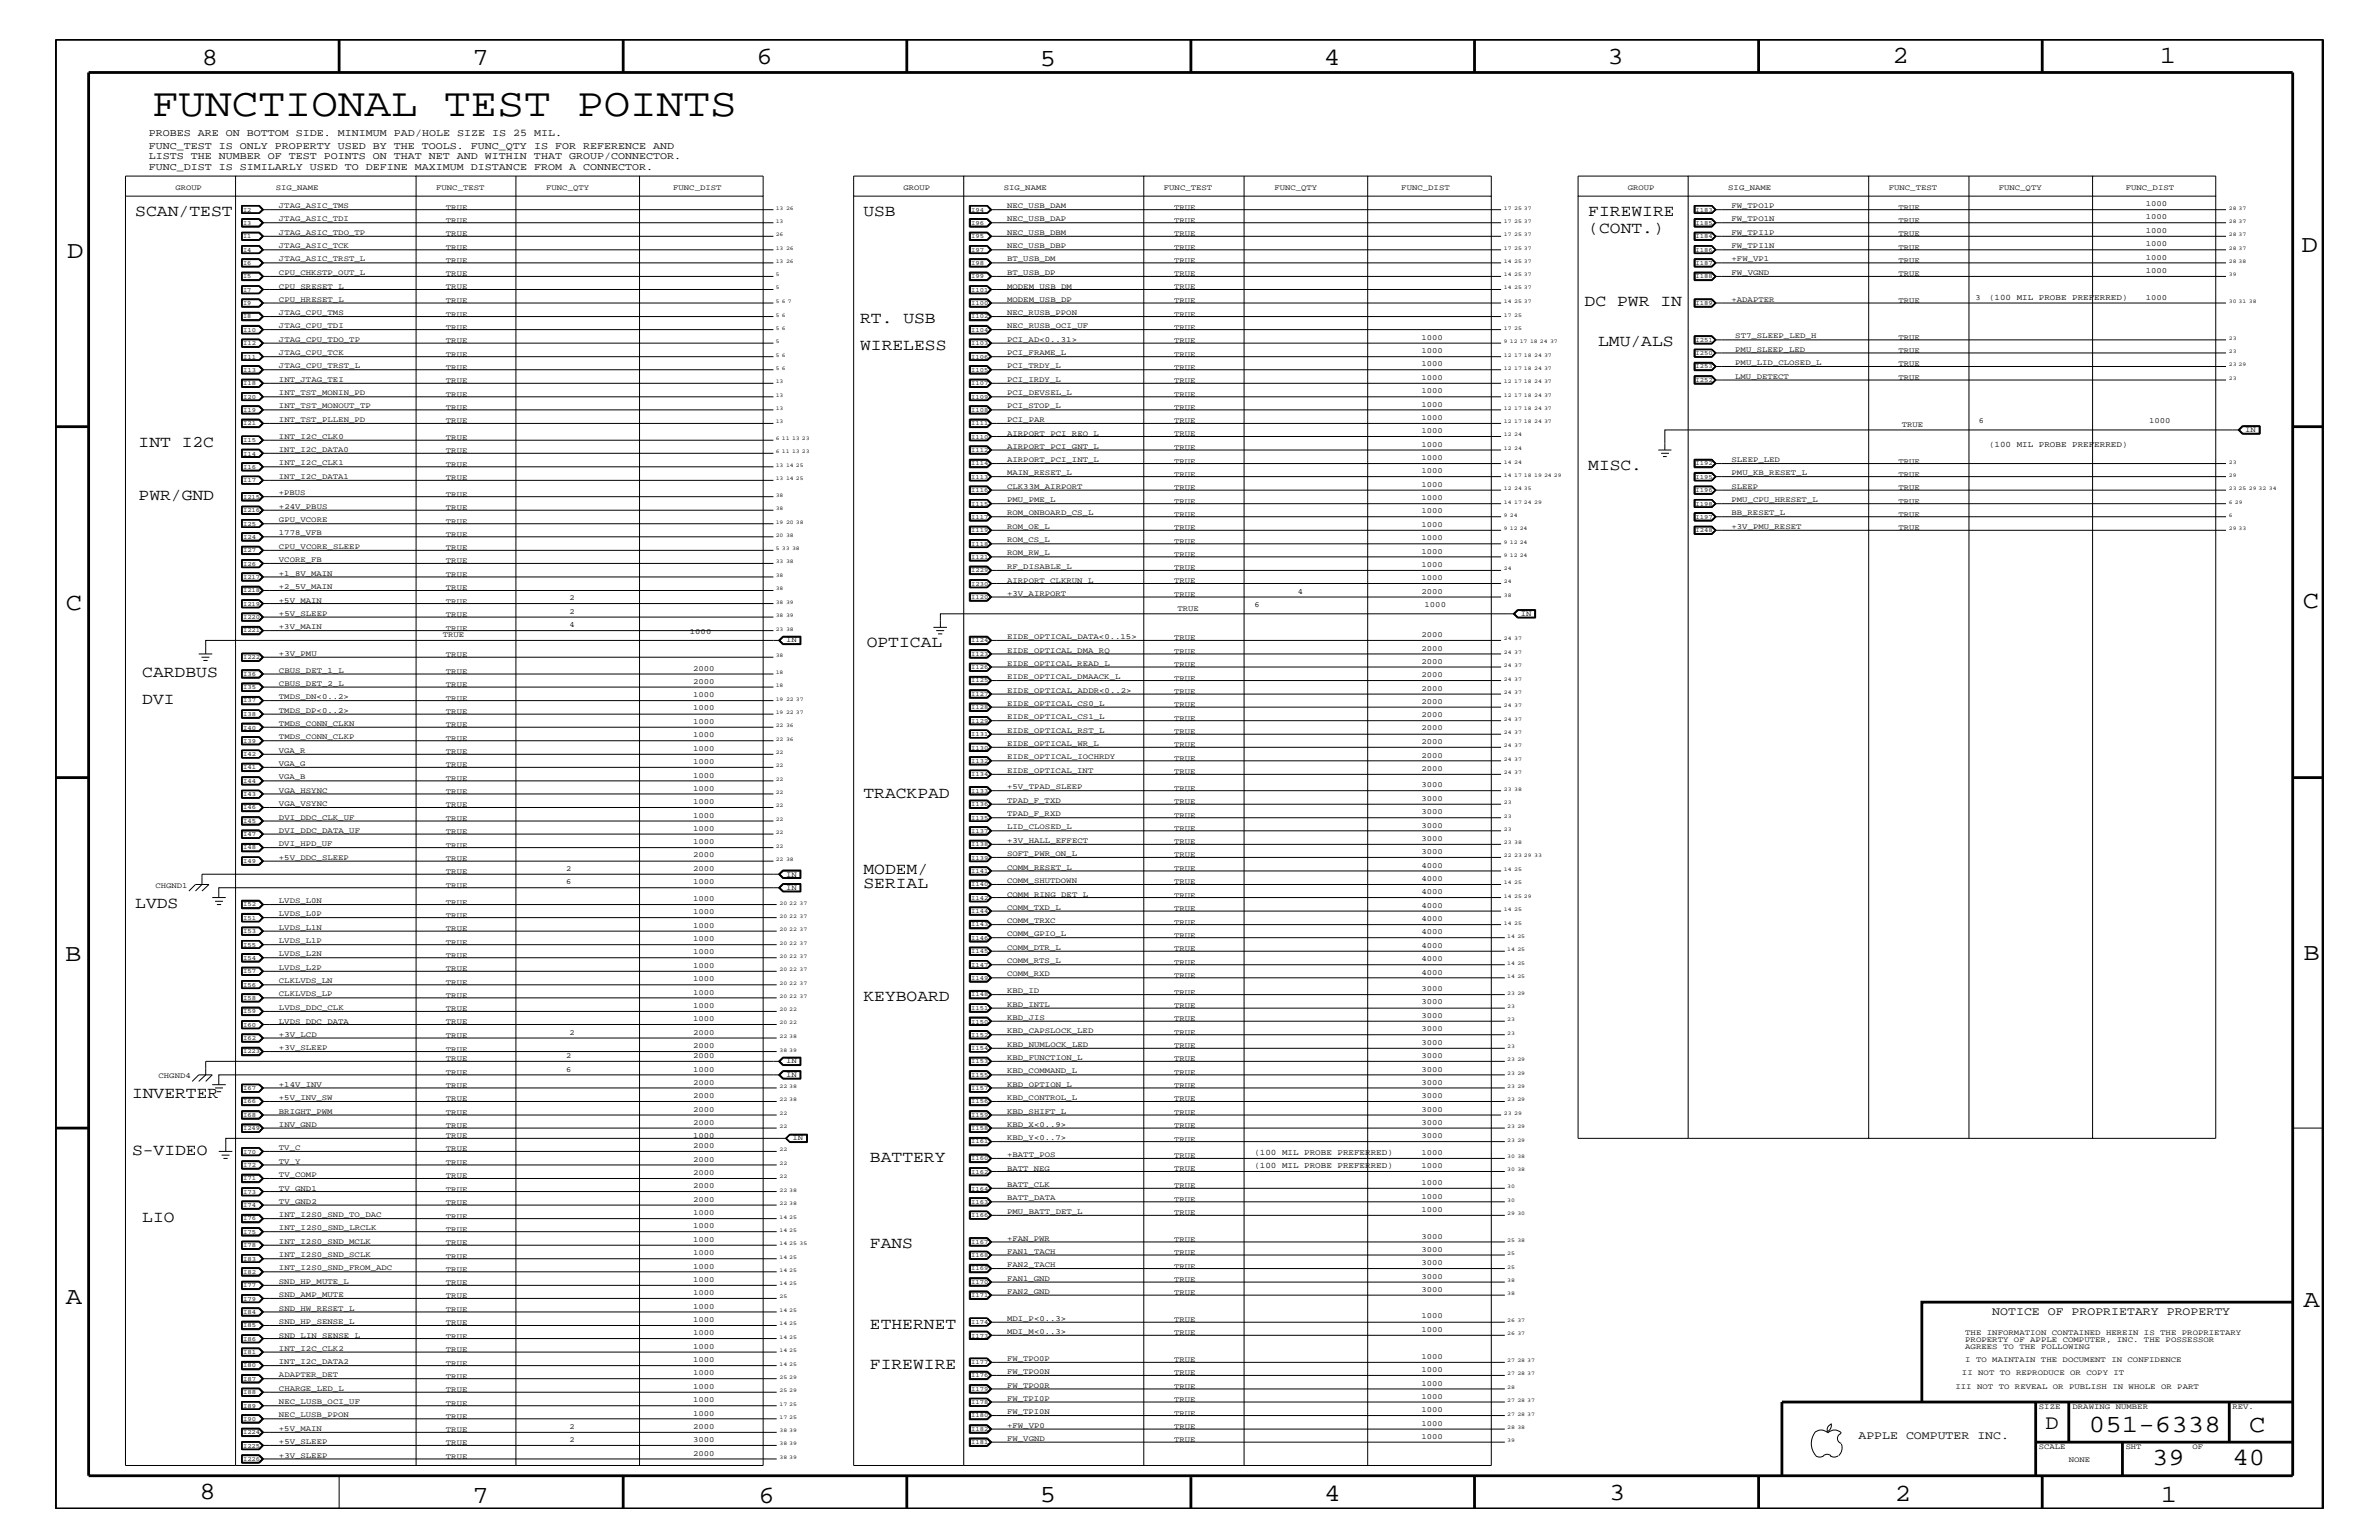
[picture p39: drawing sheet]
<svg xmlns="http://www.w3.org/2000/svg" width="432mm" height="279mm" viewBox="0 0 432 279" stroke-linecap="round" stroke-linejoin="round" font-family="sans-serif">
<defs><g id="words">
<text font-size="7.3" x="27.6" y="21">FUNCTIONAL TEST POINTS</text>
<g font-size="4.5">
<text x="36.7" y="11.7">8</text>
<text x="85.8" y="11.7">7</text>
<text x="137.3" y="11.5">6</text>
<text x="240.3" y="11.7">4</text>
<text x="291.8" y="11.5">3</text>
<text x="343.5" y="11.5">2</text>
<text x="392" y="11.5">1</text>
<text x="188.7" y="12.1">5</text>
<text x="12.2" y="46.8">D</text>
<text x="417.7" y="45.7">D</text>
<text x="11.9" y="110.6">C</text>
<text x="418" y="110.3">C</text>
<text x="11.9" y="174.3">B</text>
<text x="418.1" y="174.2">B</text>
<text x="11.9" y="236.7">A</text>
<text x="418.1" y="237.1">A</text>
<text x="379.1" y="259.9">051-6338</text>
<text x="408.3" y="259.9">C</text>
<text x="390.7" y="265.9">39</text>
<text x="405.2" y="265.9">40</text>
<text x="36.2" y="271.9">8</text>
<text x="85.8" y="272.7">7</text>
<text x="137.7" y="272.7">6</text>
<text x="188.7" y="272.5">5</text>
<text x="240.4" y="272.3">4</text>
<text x="292.1" y="272.2">3</text>
<text x="343.9" y="272.3">2</text>
<text x="392.2" y="272.6">1</text>
</g>
<text font-size="3.7" x="371.3" y="259.3">D</text>
<g font-size="3">
<text x="24.6" y="39.2">SCAN/TEST</text>
<text x="156.7" y="39.2">USB</text>
<text x="288.3" y="39.2">FIREWIRE</text>
<text x="288.3" y="42.3">(CONT.)</text>
<text x="156.1" y="58.6">RT. USB</text>
<text x="287.6" y="55.6">DC PWR IN</text>
<text x="156.1" y="63.4">WIRELESS</text>
<text x="290.1" y="62.9">LMU/ALS</text>
<text x="25.1" y="81.1">INT I2C</text>
<text x="288.3" y="85.3">MISC.</text>
<text x="25.1" y="90.7">PWR/GND</text>
<text x="157.3" y="117.4">OPTICAL</text>
<text x="25.8" y="122.9">CARDBUS</text>
<text x="25.8" y="127.7">DVI</text>
<text x="156.7" y="144.7">TRACKPAD</text>
<text x="156.7" y="158.6">MODEM/</text>
<text x="156.7" y="161.1">SERIAL</text>
<text x="24.6" y="164.7">LVDS</text>
<text x="156.7" y="181.6">KEYBOARD</text>
<text x="24" y="199.2">INVERTER</text>
<text x="24" y="209.6">S-VIDEO</text>
<text x="157.9" y="210.8">BATTERY</text>
<text x="25.8" y="221.7">LIO</text>
<text x="157.9" y="226.5">FANS</text>
<text x="157.9" y="241.1">ETHERNET</text>
<text x="157.9" y="248.4">FIREWIRE</text>
</g>
<g font-size="2.1">
<text x="361.6" y="238.6">NOTICE OF PROPRIETARY PROPERTY</text>
<text x="337.3" y="261.1">APPLE COMPUTER INC.</text>
</g>
<g font-size="1.9">
<text x="27" y="28.9">LISTS THE NUMBER OF TEST POINTS ON THAT NET AND WITHIN THAT GROUP/CONNECTOR.</text>
<text x="27" y="27.1">FUNC_TEST IS ONLY PROPERTY USED BY THE TOOLS. FUNC_QTY IS FOR REFERENCE AND</text>
<text x="27" y="24.7">PROBES ARE ON BOTTOM SIDE. MINIMUM PAD/HOLE SIZE IS 25 MIL.</text>
<text x="27" y="30.8">FUNC_DIST IS SIMILARLY USED TO DEFINE MAXIMUM DISTANCE FROM A CONNECTOR.</text>
</g>
<g font-size="1.5">
<text x="361" y="54.4">(100 MIL PROBE PREFERRED)</text>
<text x="361" y="81.1">(100 MIL PROBE PREFERRED)</text>
<text x="227.7" y="209.6">(100 MIL PROBE PREFERRED)</text>
<text x="227.7" y="211.9">(100 MIL PROBE PREFERRED)</text>
</g>
<g font-size="1.4">
<text x="31.8" y="34.4">GROUP</text>
<text x="50" y="34.4">SIG_NAME</text>
<text x="79.2" y="34.4">FUNC_TEST</text>
<text x="99.1" y="34.4">FUNC_QTY</text>
<text x="122.2" y="34.4">FUNC_DIST</text>
<text x="164" y="34.4">GROUP</text>
<text x="182.2" y="34.4">SIG_NAME</text>
<text x="211.2" y="34.4">FUNC_TEST</text>
<text x="231.3" y="34.4">FUNC_QTY</text>
<text x="254.3" y="34.4">FUNC_DIST</text>
<text x="295.5" y="34.4">GROUP</text>
<text x="313.7" y="34.4">SIG_NAME</text>
<text x="342.8" y="34.4">FUNC_TEST</text>
<text x="362.8" y="34.4">FUNC_QTY</text>
<text x="385.8" y="34.4">FUNC_DIST</text>
<text x="50.6" y="37.8">JTAG_ASIC_TMS</text>
<text x="50.6" y="40.2">JTAG_ASIC_TDI</text>
<text x="80.9" y="38">TRUE</text>
<text x="80.9" y="40.4">TRUE</text>
<text x="182.8" y="40.2">NEC_USB_DAP</text>
<text x="182.8" y="37.8">NEC_USB_DAM</text>
<text x="213.1" y="40.4">TRUE</text>
<text x="213.1" y="38">TRUE</text>
<text x="314.3" y="40.2">FW_TPO1N</text>
<text x="314.3" y="37.8">FW_TPO1P</text>
<text x="344.6" y="40.4">TRUE</text>
<text x="344.6" y="38">TRUE</text>
<text x="389.5" y="37.4">1000</text>
<text x="389.5" y="39.8">1000</text>
<text x="50.6" y="45.1">JTAG_ASIC_TCK</text>
<text x="50.6" y="47.4">JTAG_ASIC_TRST_L</text>
<text x="50.6" y="42.6">JTAG_ASIC_TDO_TP</text>
<text x="80.9" y="45.3">TRUE</text>
<text x="80.9" y="47.7">TRUE</text>
<text x="80.9" y="42.9">TRUE</text>
<text x="182.8" y="47.4">BT_USB_DM</text>
<text x="182.8" y="45.1">NEC_USB_DBP</text>
<text x="182.8" y="42.6">NEC_USB_DBM</text>
<text x="213.1" y="47.7">TRUE</text>
<text x="213.1" y="45.3">TRUE</text>
<text x="213.1" y="42.9">TRUE</text>
<text x="314.3" y="45.1">FW_TPI1N</text>
<text x="314.3" y="42.6">FW_TPI1P</text>
<text x="314.3" y="47.4">+FW_VP1</text>
<text x="344.6" y="45.3">TRUE</text>
<text x="344.6" y="47.7">TRUE</text>
<text x="344.6" y="42.9">TRUE</text>
<text x="389.5" y="47.1">1000</text>
<text x="389.5" y="44.6">1000</text>
<text x="389.5" y="42.3">1000</text>
<text x="50.6" y="52.4">CPU_SRESET_L</text>
<text x="50.6" y="49.9">CPU_CHKSTP_OUT_L</text>
<text x="80.9" y="52.5">TRUE</text>
<text x="80.9" y="50.2">TRUE</text>
<text x="182.8" y="52.4">MODEM_USB_DM</text>
<text x="182.8" y="49.9">BT_USB_DP</text>
<text x="213.1" y="52.5">TRUE</text>
<text x="213.1" y="50.2">TRUE</text>
<text x="314.3" y="49.9">FW_VGND</text>
<text x="344.6" y="50.2">TRUE</text>
<text x="389.5" y="49.6">1000</text>
<text x="50.6" y="57.2">JTAG_CPU_TMS</text>
<text x="50.6" y="59.5">JTAG_CPU_TDI</text>
<text x="50.6" y="54.7">CPU_HRESET_L</text>
<text x="80.9" y="57.4">TRUE</text>
<text x="80.9" y="59.8">TRUE</text>
<text x="80.9" y="55">TRUE</text>
<text x="182.8" y="57.2">NEC_RUSB_PPON</text>
<text x="182.8" y="54.7">MODEM_USB_DP</text>
<text x="182.8" y="59.5">NEC_RUSB_OCI_UF</text>
<text x="213.1" y="57.4">TRUE</text>
<text x="213.1" y="55">TRUE</text>
<text x="213.1" y="59.8">TRUE</text>
<text x="314.3" y="54.7">+ADAPTER</text>
<text x="344.6" y="55">TRUE</text>
<text x="358.6" y="54.4">3</text>
<text x="389.5" y="54.4">1000</text>
<text x="50.6" y="64.5">JTAG_CPU_TCK</text>
<text x="50.6" y="62">JTAG_CPU_TDO_TP</text>
<text x="80.9" y="64.7">TRUE</text>
<text x="80.9" y="62.3">TRUE</text>
<text x="182.8" y="62">PCI_AD&lt;0..31&gt;</text>
<text x="182.8" y="64.5">PCI_FRAME_L</text>
<text x="213.1" y="62.3">TRUE</text>
<text x="213.1" y="64.7">TRUE</text>
<text x="258" y="61.7">1000</text>
<text x="258" y="64">1000</text>
<text x="315" y="63.9">PMU_SLEEP_LED</text>
<text x="315" y="61.4">ST7_SLEEP_LED_H</text>
<text x="344.6" y="61.7">TRUE</text>
<text x="344.6" y="64">TRUE</text>
<text x="50.6" y="71.7">INT_TST_MONIN_PD</text>
<text x="50.6" y="69.3">INT_JTAG_TEI</text>
<text x="50.6" y="66.8">JTAG_CPU_TRST_L</text>
<text x="80.9" y="72">TRUE</text>
<text x="80.9" y="69.5">TRUE</text>
<text x="80.9" y="67.1">TRUE</text>
<text x="182.8" y="69.3">PCI_IRDY_L</text>
<text x="182.8" y="66.8">PCI_TRDY_L</text>
<text x="182.8" y="71.7">PCI_DEVSEL_L</text>
<text x="213.1" y="72">TRUE</text>
<text x="213.1" y="69.5">TRUE</text>
<text x="213.1" y="67.1">TRUE</text>
<text x="258" y="68.9">1000</text>
<text x="258" y="66.5">1000</text>
<text x="258" y="71.3">1000</text>
<text x="315" y="68.7">LMU_DETECT</text>
<text x="315" y="66.2">PMU_LID_CLOSED_L</text>
<text x="344.6" y="66.5">TRUE</text>
<text x="344.6" y="68.9">TRUE</text>
<text x="50.6" y="74.1">INT_TST_MONOUT_TP</text>
<text x="50.6" y="76.6">INT_TST_PLLEN_PD</text>
<text x="80.9" y="74.4">TRUE</text>
<text x="80.9" y="76.8">TRUE</text>
<text x="182.8" y="76.6">PCI_PAR</text>
<text x="182.8" y="74.1">PCI_STOP_L</text>
<text x="213.1" y="76.8">TRUE</text>
<text x="213.1" y="74.4">TRUE</text>
<text x="258" y="76.2">1000</text>
<text x="258" y="73.8">1000</text>
<text x="345.2" y="77.4">TRUE</text>
<text x="359.2" y="76.8">6</text>
<text x="390.1" y="76.8">1000</text>
<text x="50.6" y="82">INT_I2C_DATA0</text>
<text x="50.6" y="79.6">INT_I2C_CLK0</text>
<text x="80.9" y="82.2">TRUE</text>
<text x="80.9" y="79.9">TRUE</text>
<text x="182.8" y="81.4">AIRPORT_PCI_GNT_L</text>
<text x="182.8" y="79">AIRPORT_PCI_REQ_L</text>
<text x="182.8" y="83.8">AIRPORT_PCI_INT_L</text>
<text x="213.1" y="79.2">TRUE</text>
<text x="213.1" y="81.6">TRUE</text>
<text x="258" y="81.1">1000</text>
<text x="258" y="78.6">1000</text>
<text x="258" y="83.5">1000</text>
<text x="314.3" y="83.8">SLEEP_LED</text>
<text x="407.5" y="78.3">IN</text>
<text x="50.6" y="84.4">INT_I2C_CLK1</text>
<text x="50.6" y="86.9">INT_I2C_DATA1</text>
<text x="50.6" y="89.9">+PBUS</text>
<text x="80.9" y="84.7">TRUE</text>
<text x="80.9" y="87.2">TRUE</text>
<text x="182.8" y="88.7">CLK33M_AIRPORT</text>
<text x="182.8" y="86.2">MAIN_RESET_L</text>
<text x="213.1" y="88.9">TRUE</text>
<text x="213.1" y="84.1">TRUE</text>
<text x="213.1" y="86.5">TRUE</text>
<text x="258" y="88.3">1000</text>
<text x="258" y="85.9">1000</text>
<text x="314.3" y="86.2">PMU_KB_RESET_L</text>
<text x="314.3" y="88.7">SLEEP</text>
<text x="344.6" y="84.1">TRUE</text>
<text x="344.6" y="88.9">TRUE</text>
<text x="344.6" y="86.5">TRUE</text>
<text x="50.6" y="94.8">GPU_VCORE</text>
<text x="50.6" y="92.3">+24V_PBUS</text>
<text x="80.9" y="95">TRUE</text>
<text x="80.9" y="90.1">TRUE</text>
<text x="80.9" y="92.6">TRUE</text>
<text x="182.8" y="93.5">ROM_ONBOARD_CS_L</text>
<text x="182.8" y="91.1">PMU_PME_L</text>
<text x="182.8" y="96">ROM_OE_L</text>
<text x="213.1" y="93.8">TRUE</text>
<text x="213.1" y="91.4">TRUE</text>
<text x="258" y="93.2">1000</text>
<text x="258" y="90.7">1000</text>
<text x="258" y="95.6">1000</text>
<text x="314.3" y="93.5">BB_RESET_L</text>
<text x="314.3" y="91.1">PMU_CPU_HRESET_L</text>
<text x="314.3" y="96">+3V_PMU_RESET</text>
<text x="344.6" y="91.4">TRUE</text>
<text x="344.6" y="93.8">TRUE</text>
<text x="50.6" y="97.1">1778_VFB</text>
<text x="50.6" y="99.6">CPU_VCORE_SLEEP</text>
<text x="80.9" y="99.9">TRUE</text>
<text x="80.9" y="97.4">TRUE</text>
<text x="182.8" y="100.8">ROM_RW_L</text>
<text x="182.8" y="98.4">ROM_CS_L</text>
<text x="213.1" y="101">TRUE</text>
<text x="213.1" y="98.7">TRUE</text>
<text x="213.1" y="96.2">TRUE</text>
<text x="258" y="100.4">1000</text>
<text x="258" y="98">1000</text>
<text x="344.6" y="96.2">TRUE</text>
<text x="50.6" y="102.1">VCORE_FB</text>
<text x="50.6" y="104.4">+1_8V_MAIN</text>
<text x="50.6" y="106.9">+2_5V_MAIN</text>
<text x="80.9" y="102.2">TRUE</text>
<text x="80.9" y="104.7">TRUE</text>
<text x="80.9" y="107.1">TRUE</text>
<text x="182.8" y="105.7">AIRPORT_CLKRUN_L</text>
<text x="182.8" y="103.2">RF_DISABLE_L</text>
<text x="213.1" y="105.9">TRUE</text>
<text x="213.1" y="103.5">TRUE</text>
<text x="235.5" y="107.7">4</text>
<text x="258" y="105.3">1000</text>
<text x="258" y="102.9">1000</text>
<text x="258" y="107.7">2000</text>
<text x="50.6" y="109.3">+5V_MAIN</text>
<text x="50.6" y="111.7">+5V_SLEEP</text>
<text x="80.9" y="109.5">TRUE</text>
<text x="80.9" y="112">TRUE</text>
<text x="103.4" y="108.9">2</text>
<text x="103.4" y="111.4">2</text>
<text x="103.4" y="113.8">4</text>
<text x="182.8" y="108.1">+3V_AIRPORT</text>
<text x="213.1" y="108.3">TRUE</text>
<text x="213.7" y="110.8">TRUE</text>
<text x="227.7" y="110.2">6</text>
<text x="258.6" y="110.2">1000</text>
<text x="276" y="111.7">IN</text>
<text x="50.6" y="114.2">+3V_MAIN</text>
<text x="50.6" y="119">+3V_PMU</text>
<text x="80.3" y="115.6">TRUE</text>
<text x="80.9" y="114.4">TRUE</text>
<text x="80.9" y="119.2">TRUE</text>
<text x="125.2" y="115">1000</text>
<text x="142.7" y="116.5">IN</text>
<text x="182.8" y="118.4">EIDE_OPTICAL_DMA_RQ</text>
<text x="182.8" y="115.9">EIDE_OPTICAL_DATA&lt;0..15&gt;</text>
<text x="213.1" y="118.6">TRUE</text>
<text x="213.1" y="116.2">TRUE</text>
<text x="258" y="118.1">2000</text>
<text x="258" y="115.6">2000</text>
<text x="50.6" y="122">CBUS_DET_1_L</text>
<text x="50.6" y="124.5">CBUS_DET_2_L</text>
<text x="80.9" y="122.3">TRUE</text>
<text x="80.9" y="124.7">TRUE</text>
<text x="125.8" y="124.1">2000</text>
<text x="125.8" y="121.7">2000</text>
<text x="182.8" y="125.7">EIDE_OPTICAL_ADDR&lt;0..2&gt;</text>
<text x="182.8" y="123.2">EIDE_OPTICAL_DMAACK_L</text>
<text x="182.8" y="120.8">EIDE_OPTICAL_READ_L</text>
<text x="213.1" y="123.5">TRUE</text>
<text x="213.1" y="125.9">TRUE</text>
<text x="213.1" y="121">TRUE</text>
<text x="258" y="122.9">2000</text>
<text x="258" y="125.3">2000</text>
<text x="258" y="120.4">2000</text>
<text x="50.6" y="126.9">TMDS_DN&lt;0..2&gt;</text>
<text x="50.6" y="129.3">TMDS_DP&lt;0..2&gt;</text>
<text x="50.6" y="131.7">TMDS_CONN_CLKN</text>
<text x="80.9" y="127.1">TRUE</text>
<text x="80.9" y="129.6">TRUE</text>
<text x="80.9" y="131.9">TRUE</text>
<text x="125.8" y="126.5">1000</text>
<text x="125.8" y="128.9">1000</text>
<text x="125.8" y="131.3">1000</text>
<text x="182.8" y="128">EIDE_OPTICAL_CS0_L</text>
<text x="182.8" y="130.5">EIDE_OPTICAL_CS1_L</text>
<text x="213.1" y="128.3">TRUE</text>
<text x="213.1" y="130.8">TRUE</text>
<text x="258" y="127.7">2000</text>
<text x="258" y="130.2">2000</text>
<text x="50.6" y="134.1">TMDS_CONN_CLKP</text>
<text x="50.6" y="136.6">VGA_R</text>
<text x="80.9" y="134.4">TRUE</text>
<text x="80.9" y="136.8">TRUE</text>
<text x="125.8" y="133.8">1000</text>
<text x="125.8" y="136.2">1000</text>
<text x="182.8" y="135.3">EIDE_OPTICAL_WR_L</text>
<text x="182.8" y="133">EIDE_OPTICAL_RST_L</text>
<text x="182.8" y="137.8">EIDE_OPTICAL_IOCHRDY</text>
<text x="213.1" y="135.6">TRUE</text>
<text x="213.1" y="133.2">TRUE</text>
<text x="258" y="132.5">2000</text>
<text x="258" y="135">2000</text>
<text x="258" y="137.4">2000</text>
<text x="50.6" y="143.9">VGA_HSYNC</text>
<text x="50.6" y="141.4">VGA_B</text>
<text x="50.6" y="139">VGA_G</text>
<text x="80.9" y="141.7">TRUE</text>
<text x="80.9" y="139.2">TRUE</text>
<text x="125.8" y="143.5">1000</text>
<text x="125.8" y="141.1">1000</text>
<text x="125.8" y="138.6">1000</text>
<text x="182.8" y="143.2">+5V_TPAD_SLEEP</text>
<text x="182.8" y="140.2">EIDE_OPTICAL_INT</text>
<text x="213.1" y="140.5">TRUE</text>
<text x="213.1" y="138">TRUE</text>
<text x="213.1" y="143.5">TRUE</text>
<text x="258" y="142.9">3000</text>
<text x="258" y="139.8">2000</text>
<text x="50.6" y="146.2">VGA_VSYNC</text>
<text x="50.6" y="148.7">DVI_DDC_CLK_UF</text>
<text x="80.9" y="144">TRUE</text>
<text x="80.9" y="146.5">TRUE</text>
<text x="80.9" y="149">TRUE</text>
<text x="125.8" y="145.9">1000</text>
<text x="125.8" y="148.4">1000</text>
<text x="182.8" y="148.1">TPAD_F_RXD</text>
<text x="182.8" y="145.7">TPAD_F_TXD</text>
<text x="213.1" y="148.4">TRUE</text>
<text x="213.1" y="145.9">TRUE</text>
<text x="258" y="147.7">3000</text>
<text x="258" y="145.3">3000</text>
<text x="50.6" y="153.5">DVI_HPD_UF</text>
<text x="50.6" y="156">+5V_DDC_SLEEP</text>
<text x="50.6" y="151.2">DVI_DDC_DATA_UF</text>
<text x="80.9" y="151.3">TRUE</text>
<text x="80.9" y="153.8">TRUE</text>
<text x="125.8" y="155.6">2000</text>
<text x="125.8" y="150.7">1000</text>
<text x="125.8" y="153.2">1000</text>
<text x="182.8" y="155.4">SOFT_PWR_ON_L</text>
<text x="182.8" y="152.9">+3V_HALL_EFFECT</text>
<text x="182.8" y="150.5">LID_CLOSED_L</text>
<text x="213.1" y="153.2">TRUE</text>
<text x="213.1" y="155.6">TRUE</text>
<text x="213.1" y="150.7">TRUE</text>
<text x="258" y="150.1">3000</text>
<text x="258" y="155">3000</text>
<text x="258" y="152.6">3000</text>
<text x="28.2" y="161.1">CHGND1</text>
<text x="80.9" y="161.1">TRUE</text>
<text x="80.9" y="158.6">TRUE</text>
<text x="80.9" y="156.2">TRUE</text>
<text x="102.8" y="160.5">6</text>
<text x="102.8" y="158">2</text>
<text x="125.8" y="160.5">1000</text>
<text x="125.8" y="158">2000</text>
<text x="142.7" y="159">IN</text>
<text x="142.7" y="161.4">IN</text>
<text x="182.8" y="160.2">COMM_SHUTDOWN</text>
<text x="182.8" y="157.8">COMM_RESET_L</text>
<text x="213.1" y="160.5">TRUE</text>
<text x="213.1" y="158">TRUE</text>
<text x="258" y="159.9">4000</text>
<text x="258" y="157.4">4000</text>
<text x="50.6" y="163.9">LVDS_L0N</text>
<text x="50.6" y="166.2">LVDS_L0P</text>
<text x="80.9" y="164.1">TRUE</text>
<text x="80.9" y="166.5">TRUE</text>
<text x="125.8" y="163.5">1000</text>
<text x="125.8" y="165.9">1000</text>
<text x="182.8" y="162.7">COMM_RING_DET_L</text>
<text x="182.8" y="165">COMM_TXD_L</text>
<text x="182.8" y="167.5">COMM_TRXC</text>
<text x="213.1" y="162.8">TRUE</text>
<text x="213.1" y="167.8">TRUE</text>
<text x="213.1" y="165.3">TRUE</text>
<text x="258" y="162.2">4000</text>
<text x="258" y="167.2">4000</text>
<text x="258" y="164.7">4000</text>
<text x="50.6" y="173.5">LVDS_L2N</text>
<text x="50.6" y="171.1">LVDS_L1P</text>
<text x="50.6" y="168.7">LVDS_L1N</text>
<text x="80.9" y="173.8">TRUE</text>
<text x="80.9" y="171.4">TRUE</text>
<text x="80.9" y="168.9">TRUE</text>
<text x="125.8" y="173.2">1000</text>
<text x="125.8" y="170.7">1000</text>
<text x="125.8" y="168.3">1000</text>
<text x="182.8" y="169.9">COMM_GPIO_L</text>
<text x="182.8" y="172.3">COMM_DTR_L</text>
<text x="213.1" y="170.1">TRUE</text>
<text x="213.1" y="172.6">TRUE</text>
<text x="258" y="169.5">4000</text>
<text x="258" y="172">4000</text>
<text x="50.6" y="176">LVDS_L2P</text>
<text x="50.6" y="178.4">CLKLVDS_LN</text>
<text x="80.9" y="176.2">TRUE</text>
<text x="80.9" y="178.7">TRUE</text>
<text x="125.8" y="175.6">1000</text>
<text x="125.8" y="178">1000</text>
<text x="182.8" y="177.2">COMM_RXD</text>
<text x="182.8" y="174.8">COMM_RTS_L</text>
<text x="213.1" y="177.4">TRUE</text>
<text x="213.1" y="175">TRUE</text>
<text x="258" y="179.9">3000</text>
<text x="258" y="174.4">4000</text>
<text x="258" y="176.8">4000</text>
<text x="50.6" y="185.7">LVDS_DDC_DATA</text>
<text x="50.6" y="183.2">LVDS_DDC_CLK</text>
<text x="50.6" y="180.8">CLKLVDS_LP</text>
<text x="80.9" y="183.5">TRUE</text>
<text x="80.9" y="185.9">TRUE</text>
<text x="80.9" y="181">TRUE</text>
<text x="125.8" y="185.3">1000</text>
<text x="125.8" y="182.9">1000</text>
<text x="125.8" y="180.5">1000</text>
<text x="182.8" y="182.7">KBD_INTL</text>
<text x="182.8" y="185">KBD_JIS</text>
<text x="182.8" y="180.2">KBD_ID</text>
<text x="213.1" y="185.3">TRUE</text>
<text x="213.1" y="182.9">TRUE</text>
<text x="213.1" y="180.5">TRUE</text>
<text x="258" y="182.2">3000</text>
<text x="258" y="184.7">3000</text>
<text x="50.6" y="188.1">+3V_LCD</text>
<text x="50.6" y="190.5">+3V_SLEEP</text>
<text x="80.9" y="190.8">TRUE</text>
<text x="80.9" y="188.3">TRUE</text>
<text x="102.8" y="192">2</text>
<text x="103.4" y="187.7">2</text>
<text x="125.8" y="190.2">2000</text>
<text x="125.8" y="192">2000</text>
<text x="125.8" y="187.7">2000</text>
<text x="182.8" y="189.9">KBD_NUMLOCK_LED</text>
<text x="182.8" y="187.5">KBD_CAPSLOCK_LED</text>
<text x="213.1" y="190.2">TRUE</text>
<text x="213.1" y="187.7">TRUE</text>
<text x="258" y="192">3000</text>
<text x="258" y="189.5">3000</text>
<text x="258" y="187.1">3000</text>
<text x="28.8" y="195.6">CHGND4</text>
<text x="50.6" y="197.2">+14V_INV</text>
<text x="80.9" y="192.6">TRUE</text>
<text x="80.9" y="195">TRUE</text>
<text x="80.9" y="197.4">TRUE</text>
<text x="102.8" y="194.4">6</text>
<text x="125.8" y="194.4">1000</text>
<text x="125.8" y="196.8">2000</text>
<text x="142.7" y="192.9">IN</text>
<text x="142.7" y="195.4">IN</text>
<text x="182.8" y="197.2">KBD_OPTION_L</text>
<text x="182.8" y="194.8">KBD_COMMAND_L</text>
<text x="182.8" y="192.3">KBD_FUNCTION_L</text>
<text x="213.1" y="197.4">TRUE</text>
<text x="213.1" y="195">TRUE</text>
<text x="213.1" y="192.6">TRUE</text>
<text x="258" y="196.8">3000</text>
<text x="258" y="194.4">3000</text>
<text x="50.6" y="199.6">+5V_INV_SW</text>
<text x="50.6" y="202">BRIGHT_PWM</text>
<text x="80.9" y="199.8">TRUE</text>
<text x="80.9" y="202.3">TRUE</text>
<text x="125.8" y="199.2">2000</text>
<text x="125.8" y="201.7">2000</text>
<text x="182.8" y="202">KBD_SHIFT_L</text>
<text x="182.8" y="199.6">KBD_CONTROL_L</text>
<text x="213.1" y="202.3">TRUE</text>
<text x="213.1" y="199.8">TRUE</text>
<text x="258" y="201.7">3000</text>
<text x="258" y="199.2">3000</text>
<text x="50.6" y="204.5">INV_GND</text>
<text x="50.6" y="208.7">TV_C</text>
<text x="80.9" y="206.5">TRUE</text>
<text x="80.9" y="204.7">TRUE</text>
<text x="80.9" y="208.9">TRUE</text>
<text x="125.8" y="206.5">1000</text>
<text x="125.8" y="204.1">2000</text>
<text x="125.8" y="208.3">2000</text>
<text x="143.8" y="206.9">IN</text>
<text x="182.8" y="204.5">KBD_X&lt;0..9&gt;</text>
<text x="182.8" y="206.9">KBD_Y&lt;0..7&gt;</text>
<text x="182.8" y="209.9">+BATT_POS</text>
<text x="213.1" y="207.1">TRUE</text>
<text x="213.1" y="204.7">TRUE</text>
<text x="258" y="204.1">3000</text>
<text x="258" y="206.5">3000</text>
<text x="258" y="209.6">1000</text>
<text x="50.6" y="211.1">TV_Y</text>
<text x="50.6" y="213.6">TV_COMP</text>
<text x="80.9" y="211.4">TRUE</text>
<text x="80.9" y="213.8">TRUE</text>
<text x="125.8" y="210.8">2000</text>
<text x="125.8" y="215.6">2000</text>
<text x="125.8" y="213.2">2000</text>
<text x="182.8" y="212.4">BATT_NEG</text>
<text x="182.8" y="215.3">BATT_CLK</text>
<text x="213.1" y="212.5">TRUE</text>
<text x="213.1" y="210.2">TRUE</text>
<text x="213.1" y="215.6">TRUE</text>
<text x="258" y="211.9">1000</text>
<text x="258" y="215">1000</text>
<text x="50.6" y="218.4">TV_GND2</text>
<text x="50.6" y="220.8">INT_I2S0_SND_TO_DAC</text>
<text x="50.6" y="216">TV_GND1</text>
<text x="80.9" y="218.6">TRUE</text>
<text x="80.9" y="221.1">TRUE</text>
<text x="80.9" y="216.2">TRUE</text>
<text x="125.8" y="218">2000</text>
<text x="125.8" y="220.5">1000</text>
<text x="182.8" y="220.2">PMU_BATT_DET_L</text>
<text x="182.8" y="217.8">BATT_DATA</text>
<text x="213.1" y="220.5">TRUE</text>
<text x="213.1" y="218">TRUE</text>
<text x="258" y="217.5">1000</text>
<text x="258" y="219.8">1000</text>
<text x="50.6" y="223.2">INT_I2S0_SND_LRCLK</text>
<text x="50.6" y="225.7">INT_I2S0_SND_MCLK</text>
<text x="80.9" y="225.9">TRUE</text>
<text x="80.9" y="223.5">TRUE</text>
<text x="125.8" y="225.3">1000</text>
<text x="125.8" y="222.9">1000</text>
<text x="125.8" y="227.7">1000</text>
<text x="182.8" y="225.1">+FAN_PWR</text>
<text x="182.8" y="227.5">FAN1_TACH</text>
<text x="213.1" y="225.3">TRUE</text>
<text x="213.1" y="227.7">TRUE</text>
<text x="258" y="224.7">3000</text>
<text x="258" y="227.1">3000</text>
<text x="50.6" y="232.9">SND_HP_MUTE_L</text>
<text x="50.6" y="230.5">INT_I2S0_SND_FROM_ADC</text>
<text x="50.6" y="228.1">INT_I2S0_SND_SCLK</text>
<text x="80.9" y="230.7">TRUE</text>
<text x="80.9" y="233.2">TRUE</text>
<text x="80.9" y="228.4">TRUE</text>
<text x="125.8" y="232.6">1000</text>
<text x="125.8" y="230.2">1000</text>
<text x="182.8" y="232.4">FAN1_GND</text>
<text x="182.8" y="229.9">FAN2_TACH</text>
<text x="213.1" y="230.2">TRUE</text>
<text x="213.1" y="232.6">TRUE</text>
<text x="258" y="232">3000</text>
<text x="258" y="229.6">3000</text>
<text x="50.6" y="235.4">SND_AMP_MUTE</text>
<text x="50.6" y="237.8">SND_HW_RESET_L</text>
<text x="80.9" y="235.6">TRUE</text>
<text x="80.9" y="238">TRUE</text>
<text x="125.8" y="235">1000</text>
<text x="125.8" y="239.9">1000</text>
<text x="125.8" y="237.4">1000</text>
<text x="182.8" y="234.7">FAN2_GND</text>
<text x="182.8" y="239.6">MDI_P&lt;0..3&gt;</text>
<text x="213.1" y="235">TRUE</text>
<text x="213.1" y="239.9">TRUE</text>
<text x="258" y="234.4">3000</text>
<text x="258" y="239.2">1000</text>
<text x="50.6" y="245.1">INT_I2C_CLK2</text>
<text x="50.6" y="242.7">SND_LIN_SENSE_L</text>
<text x="50.6" y="240.2">SND_HP_SENSE_L</text>
<text x="80.9" y="245.3">TRUE</text>
<text x="80.9" y="242.9">TRUE</text>
<text x="80.9" y="240.5">TRUE</text>
<text x="125.8" y="244.7">1000</text>
<text x="125.8" y="242.3">1000</text>
<text x="182.8" y="242">MDI_M&lt;0..3&gt;</text>
<text x="213.1" y="242.3">TRUE</text>
<text x="258" y="241.7">1000</text>
<text x="356.7" y="244.7">AGREES TO THE FOLLOWING</text>
<text x="356.7" y="243.5">PROPERTY OF APPLE COMPUTER, INC. THE POSSESSOR</text>
<text x="356.7" y="242.3">THE INFORMATION CONTAINED HEREIN IS THE PROPRIETARY</text>
<text x="50.6" y="247.5">INT_I2C_DATA2</text>
<text x="50.6" y="249.9">ADAPTER_DET</text>
<text x="80.9" y="250.1">TRUE</text>
<text x="80.9" y="247.8">TRUE</text>
<text x="125.8" y="247.2">1000</text>
<text x="125.8" y="249.5">1000</text>
<text x="125.8" y="252">1000</text>
<text x="182.8" y="251.7">FW_TPO0R</text>
<text x="182.8" y="249.3">FW_TPO0N</text>
<text x="182.8" y="246.9">FW_TPO0P</text>
<text x="213.1" y="252">TRUE</text>
<text x="213.1" y="249.5">TRUE</text>
<text x="213.1" y="247.2">TRUE</text>
<text x="258" y="251.4">1000</text>
<text x="258" y="248.9">1000</text>
<text x="258" y="246.5">1000</text>
<text x="354.9" y="252">III NOT TO REVEAL OR PUBLISH IN WHOLE OR PART</text>
<text x="356.1" y="249.5">II NOT TO REPRODUCE OR COPY IT</text>
<text x="356.7" y="247.2">I TO MAINTAIN THE DOCUMENT IN CONFIDENCE</text>
<text x="50.6" y="257.2">NEC_LUSB_PPON</text>
<text x="50.6" y="252.3">CHARGE_LED_L</text>
<text x="50.6" y="254.8">NEC_LUSB_OCI_UF</text>
<text x="80.9" y="257.4">TRUE</text>
<text x="80.9" y="255">TRUE</text>
<text x="80.9" y="252.6">TRUE</text>
<text x="125.8" y="256.8">1000</text>
<text x="125.8" y="254.4">1000</text>
<text x="182.8" y="254.2">FW_TPI0P</text>
<text x="182.8" y="256.6">FW_TPI0N</text>
<text x="213.1" y="254.4">TRUE</text>
<text x="213.1" y="256.8">TRUE</text>
<text x="258" y="253.8">1000</text>
<text x="258" y="256.2">1000</text>
<text x="370.1" y="255.6">SIZE</text>
<text x="376.2" y="255.6">DRAWING NUMBER</text>
<text x="405.2" y="255.6">REV.</text>
<text x="50.6" y="259.6">+5V_MAIN</text>
<text x="50.6" y="262.1">+5V_SLEEP</text>
<text x="80.9" y="259.9">TRUE</text>
<text x="80.9" y="262.2">TRUE</text>
<text x="103.4" y="259.3">2</text>
<text x="103.4" y="261.6">2</text>
<text x="125.8" y="259.3">2000</text>
<text x="125.8" y="261.6">3000</text>
<text x="182.8" y="259">+FW_VP0</text>
<text x="182.8" y="261.4">FW_VGND</text>
<text x="213.1" y="259.3">TRUE</text>
<text x="213.1" y="261.6">TRUE</text>
<text x="258" y="258.7">1000</text>
<text x="258" y="261.1">1000</text>
<text x="370.1" y="262.9">SCALE</text>
<text x="385.8" y="262.9">SHT</text>
<text x="397.9" y="262.9">OF</text>
<text x="50.6" y="264.4">+3V_SLEEP</text>
<text x="80.9" y="264.7">TRUE</text>
<text x="125.8" y="264.1">2000</text>
<text x="375.5" y="265.3">NONE</text>
</g>
<g font-size="1.2">
<text x="44.1" y="38.4">I2</text>
<text x="44.1" y="40.8">I3</text>
<text x="176.3" y="38.4">I94</text>
<text x="176.3" y="40.8">I96</text>
<text x="307.8" y="38.4">I183</text>
<text x="307.8" y="40.8">I185</text>
<text x="44.1" y="43.2">I1</text>
<text x="44.1" y="45.7">I4</text>
<text x="176.3" y="43.2">I95</text>
<text x="176.3" y="45.7">I97</text>
<text x="307.8" y="43.2">I184</text>
<text x="307.8" y="45.7">I186</text>
<text x="44.1" y="50.5">I5</text>
<text x="44.1" y="48">I6</text>
<text x="44.1" y="52.9">I7</text>
<text x="176.3" y="52.9">I101</text>
<text x="176.3" y="48">I98</text>
<text x="176.3" y="50.5">I99</text>
<text x="307.8" y="48">I187</text>
<text x="307.8" y="50.5">I188</text>
<text x="44.1" y="57.8">I8</text>
<text x="44.1" y="55.3">I9</text>
<text x="176.3" y="55.3">I100</text>
<text x="176.3" y="57.8">I102</text>
<text x="307.8" y="55.3">I189</text>
<text x="44.1" y="60.2">I10</text>
<text x="44.1" y="65.1">I11</text>
<text x="44.1" y="62.6">I12</text>
<text x="176.3" y="62.6">I103</text>
<text x="176.3" y="60.2">I104</text>
<text x="176.3" y="65.1">I106</text>
<text x="307.8" y="64.5">I250</text>
<text x="307.8" y="62">I251</text>
<text x="44.1" y="67.5">I13</text>
<text x="44.1" y="69.9">I18</text>
<text x="176.3" y="67.5">I105</text>
<text x="176.3" y="69.9">I107</text>
<text x="307.8" y="69.3">I252</text>
<text x="307.8" y="66.8">I253</text>
<text x="44.1" y="74.7">I19</text>
<text x="44.1" y="72.3">I20</text>
<text x="44.1" y="77.2">I21</text>
<text x="176.3" y="74.7">I108</text>
<text x="176.3" y="72.3">I109</text>
<text x="176.3" y="77.2">I111</text>
<text x="44.1" y="82.7">I14</text>
<text x="44.1" y="80.2">I15</text>
<text x="176.3" y="79.6">I110</text>
<text x="176.3" y="82">I112</text>
<text x="44.1" y="85">I16</text>
<text x="44.1" y="87.5">I17</text>
<text x="176.3" y="86.9">I113</text>
<text x="176.3" y="84.4">I114</text>
<text x="176.3" y="89.3">I116</text>
<text x="307.8" y="84.4">I192</text>
<text x="307.8" y="86.9">I195</text>
<text x="307.8" y="89.3">I196</text>
<text x="44.1" y="90.5">I215</text>
<text x="44.1" y="92.9">I216</text>
<text x="44.1" y="95.4">I25</text>
<text x="176.3" y="91.7">I115</text>
<text x="176.3" y="94.2">I117</text>
<text x="307.8" y="94.2">I197</text>
<text x="307.8" y="91.7">I198</text>
<text x="44.1" y="97.8">I24</text>
<text x="44.1" y="100.2">I27</text>
<text x="176.3" y="99">I118</text>
<text x="176.3" y="96.5">I119</text>
<text x="176.3" y="101.4">I121</text>
<text x="307.8" y="96.5">I248</text>
<text x="44.1" y="105">I217</text>
<text x="44.1" y="107.5">I218</text>
<text x="44.1" y="102.6">I26</text>
<text x="176.3" y="103.8">I229</text>
<text x="176.3" y="106.3">I230</text>
<text x="44.1" y="109.9">I219</text>
<text x="44.1" y="112.3">I220</text>
<text x="176.3" y="108.7">I120</text>
<text x="44.1" y="114.8">I221</text>
<text x="44.1" y="119.6">I222</text>
<text x="176.3" y="119">I123</text>
<text x="176.3" y="116.5">I124</text>
<text x="44.1" y="125.1">I35</text>
<text x="44.1" y="122.6">I36</text>
<text x="176.3" y="123.8">I125</text>
<text x="176.3" y="121.4">I126</text>
<text x="44.1" y="127.5">I37</text>
<text x="44.1" y="129.9">I38</text>
<text x="176.3" y="126.3">I127</text>
<text x="176.3" y="128.7">I128</text>
<text x="176.3" y="131.1">I129</text>
<text x="44.1" y="134.7">I39</text>
<text x="44.1" y="132.4">I40</text>
<text x="44.1" y="137.2">I42</text>
<text x="176.3" y="136">I130</text>
<text x="176.3" y="133.5">I131</text>
<text x="44.1" y="139.6">I41</text>
<text x="44.1" y="142">I44</text>
<text x="176.3" y="138.4">I132</text>
<text x="176.3" y="143.9">I133</text>
<text x="176.3" y="140.8">I134</text>
<text x="44.1" y="144.5">I43</text>
<text x="44.1" y="149.3">I45</text>
<text x="44.1" y="146.8">I46</text>
<text x="176.3" y="148.7">I135</text>
<text x="176.3" y="146.2">I136</text>
<text x="44.1" y="151.8">I47</text>
<text x="44.1" y="154.1">I48</text>
<text x="176.3" y="151.2">I137</text>
<text x="176.3" y="153.5">I138</text>
<text x="176.3" y="156">I139</text>
<text x="44.1" y="156.6">I49</text>
<text x="176.3" y="160.8">I140</text>
<text x="176.3" y="158.4">I141</text>
<text x="44.1" y="166.9">I51</text>
<text x="44.1" y="164.5">I52</text>
<text x="176.3" y="163.3">I142</text>
<text x="176.3" y="165.6">I144</text>
<text x="44.1" y="169.3">I53</text>
<text x="44.1" y="171.7">I55</text>
<text x="176.3" y="168.1">I143</text>
<text x="176.3" y="172.9">I145</text>
<text x="176.3" y="170.5">I146</text>
<text x="44.1" y="174.2">I54</text>
<text x="44.1" y="179">I56</text>
<text x="44.1" y="176.6">I57</text>
<text x="176.3" y="175.4">I147</text>
<text x="176.3" y="177.8">I149</text>
<text x="44.1" y="181.4">I58</text>
<text x="44.1" y="183.8">I59</text>
<text x="176.3" y="180.8">I148</text>
<text x="176.3" y="185.7">I150</text>
<text x="176.3" y="183.2">I151</text>
<text x="44.1" y="191.1">I223</text>
<text x="44.1" y="186.3">I60</text>
<text x="44.1" y="188.7">I62</text>
<text x="176.3" y="188.1">I152</text>
<text x="176.3" y="190.5">I154</text>
<text x="44.1" y="197.8">I67</text>
<text x="176.3" y="192.9">I153</text>
<text x="176.3" y="195.4">I155</text>
<text x="176.3" y="197.8">I157</text>
<text x="44.1" y="200.2">I66</text>
<text x="44.1" y="202.6">I68</text>
<text x="176.3" y="200.2">I156</text>
<text x="176.3" y="202.6">I159</text>
<text x="44.1" y="205.1">I249</text>
<text x="44.1" y="209.3">I70</text>
<text x="176.3" y="205.1">I158</text>
<text x="176.3" y="207.5">I161</text>
<text x="44.1" y="214.2">I71</text>
<text x="44.1" y="211.7">I72</text>
<text x="176.3" y="210.5">I160</text>
<text x="176.3" y="213">I162</text>
<text x="44.1" y="216.6">I73</text>
<text x="44.1" y="219">I74</text>
<text x="44.1" y="221.4">I76</text>
<text x="176.3" y="218.4">I163</text>
<text x="176.3" y="216">I164</text>
<text x="176.3" y="220.8">I166</text>
<text x="44.1" y="223.9">I75</text>
<text x="44.1" y="226.3">I78</text>
<text x="176.3" y="225.7">I167</text>
<text x="44.1" y="233.5">I77</text>
<text x="44.1" y="231.2">I82</text>
<text x="44.1" y="228.7">I83</text>
<text x="176.3" y="228.1">I168</text>
<text x="176.3" y="230.5">I169</text>
<text x="176.3" y="232.9">I170</text>
<text x="44.1" y="236">I79</text>
<text x="44.1" y="238.4">I84</text>
<text x="176.3" y="235.4">I171</text>
<text x="44.1" y="245.6">I81</text>
<text x="44.1" y="240.8">I85</text>
<text x="44.1" y="243.3">I86</text>
<text x="176.3" y="242.7">I173</text>
<text x="176.3" y="240.2">I174</text>
<text x="44.1" y="248.1">I80</text>
<text x="44.1" y="250.6">I87</text>
<text x="176.3" y="249.9">I176</text>
<text x="176.3" y="247.5">I177</text>
<text x="44.1" y="252.9">I88</text>
<text x="44.1" y="255.4">I89</text>
<text x="44.1" y="257.8">I90</text>
<text x="176.3" y="254.8">I178</text>
<text x="176.3" y="252.3">I179</text>
<text x="176.3" y="257.2">I180</text>
<text x="44.1" y="260.2">I224</text>
<text x="44.1" y="262.7">I225</text>
<text x="176.3" y="262.1">I181</text>
<text x="176.3" y="259.6">I182</text>
<text x="44.1" y="265">I226</text>
</g>
<g font-size="1">
<text x="140.8" y="38">13 26</text>
<text x="140.8" y="40.4">13</text>
<text x="273" y="40.4">17 25 37</text>
<text x="273" y="38">17 25 37</text>
<text x="404.5" y="38">28 37</text>
<text x="404.5" y="40.4">28 37</text>
<text x="140.8" y="45.3">13 26</text>
<text x="140.8" y="42.9">26</text>
<text x="140.8" y="47.7">13 26</text>
<text x="273" y="47.7">14 25 37</text>
<text x="273" y="45.3">17 25 37</text>
<text x="273" y="42.9">17 25 37</text>
<text x="404.5" y="42.9">28 37</text>
<text x="404.5" y="47.7">28 38</text>
<text x="404.5" y="45.3">28 37</text>
<text x="140.8" y="52.5">5</text>
<text x="140.8" y="50.2">5</text>
<text x="273" y="52.5">14 25 37</text>
<text x="273" y="50.2">14 25 37</text>
<text x="404.5" y="50.2">39</text>
<text x="140.8" y="57.4">5 6</text>
<text x="140.8" y="59.8">5 6</text>
<text x="140.8" y="55">5 6 7</text>
<text x="273" y="57.4">17 25</text>
<text x="273" y="55">14 25 37</text>
<text x="273" y="59.8">17 25</text>
<text x="404.5" y="55">30 31 38</text>
<text x="140.8" y="64.7">5 6</text>
<text x="140.8" y="62.3">5</text>
<text x="273" y="62.3">9 12 17 18 24 37</text>
<text x="273" y="64.7">12 17 18 24 37</text>
<text x="404.5" y="64">23</text>
<text x="404.5" y="61.7">23</text>
<text x="140.8" y="67.1">5 6</text>
<text x="140.8" y="72">13</text>
<text x="140.8" y="69.5">13</text>
<text x="273" y="67.1">12 17 18 24 37</text>
<text x="273" y="69.5">12 17 18 24 37</text>
<text x="273" y="72">12 17 18 24 37</text>
<text x="404.5" y="66.5">23 29</text>
<text x="404.5" y="68.9">23</text>
<text x="140.8" y="74.4">13</text>
<text x="140.8" y="76.8">13</text>
<text x="273" y="74.4">12 17 18 24 37</text>
<text x="273" y="76.8">12 17 18 24 37</text>
<text x="140.8" y="82.2">6 11 13 23</text>
<text x="140.8" y="79.9">6 11 13 23</text>
<text x="273" y="81.6">12 24</text>
<text x="273" y="79.2">12 24</text>
<text x="140.8" y="87.2">13 14 25</text>
<text x="140.8" y="84.7">13 14 25</text>
<text x="273" y="86.5">14 17 18 19 24 29</text>
<text x="273" y="88.9">12 24 35</text>
<text x="273" y="84.1">14 24</text>
<text x="404.5" y="86.5">29</text>
<text x="404.5" y="84.1">23</text>
<text x="404.5" y="88.9">23 25 29 32 34</text>
<text x="140.8" y="95">19 20 38</text>
<text x="140.8" y="90.1">38</text>
<text x="140.8" y="92.6">38</text>
<text x="273" y="93.8">9 24</text>
<text x="273" y="91.4">14 17 24 29</text>
<text x="404.5" y="91.4">6 29</text>
<text x="404.5" y="93.8">6</text>
<text x="140.8" y="99.9">5 33 38</text>
<text x="140.8" y="97.4">20 38</text>
<text x="273" y="101">9 12 24</text>
<text x="273" y="96.2">9 12 24</text>
<text x="273" y="98.7">9 12 24</text>
<text x="404.5" y="96.2">29 33</text>
<text x="140.8" y="104.7">38</text>
<text x="140.8" y="107.1">38</text>
<text x="140.8" y="102.2">33 38</text>
<text x="273" y="105.9">24</text>
<text x="273" y="103.5">24</text>
<text x="140.8" y="109.5">38 39</text>
<text x="140.8" y="112">38 39</text>
<text x="273" y="108.3">38</text>
<text x="140.8" y="114.4">23 38</text>
<text x="140.8" y="119.2">38</text>
<text x="273" y="116.2">24 37</text>
<text x="273" y="118.6">24 37</text>
<text x="140.8" y="122.3">18</text>
<text x="140.8" y="124.7">18</text>
<text x="273" y="121">24 37</text>
<text x="273" y="125.9">24 37</text>
<text x="273" y="123.5">24 37</text>
<text x="140.8" y="127.1">19 22 37</text>
<text x="140.8" y="129.6">19 22 37</text>
<text x="140.8" y="131.9">22 36</text>
<text x="273" y="130.8">24 37</text>
<text x="273" y="128.3">24 37</text>
<text x="140.8" y="134.4">22 36</text>
<text x="140.8" y="136.8">22</text>
<text x="273" y="133.2">24 37</text>
<text x="273" y="135.6">24 37</text>
<text x="140.8" y="139.2">22</text>
<text x="140.8" y="141.7">22</text>
<text x="273" y="138">24 37</text>
<text x="273" y="143.5">23 38</text>
<text x="273" y="140.5">24 37</text>
<text x="140.8" y="146.5">22</text>
<text x="140.8" y="149">22</text>
<text x="140.8" y="144">22</text>
<text x="273" y="148.4">23</text>
<text x="273" y="145.9">23</text>
<text x="140.8" y="153.8">22</text>
<text x="140.8" y="151.3">22</text>
<text x="273" y="150.7">23</text>
<text x="273" y="155.6">22 23 29 33</text>
<text x="273" y="153.2">23 38</text>
<text x="140.8" y="156.2">22 38</text>
<text x="273" y="160.5">14 25</text>
<text x="273" y="158">14 25</text>
<text x="141.5" y="166.5">20 22 37</text>
<text x="141.5" y="164.1">20 22 37</text>
<text x="273" y="162.8">14 25 29</text>
<text x="273" y="165.3">14 25</text>
<text x="273" y="167.8">14 25</text>
<text x="141.5" y="173.8">20 22 37</text>
<text x="141.5" y="171.4">20 22 37</text>
<text x="141.5" y="168.9">20 22 37</text>
<text x="273.6" y="170.1">14 25</text>
<text x="273.6" y="172.6">14 25</text>
<text x="141.5" y="176.2">20 22 37</text>
<text x="141.5" y="178.7">20 22 37</text>
<text x="273.6" y="175">14 25</text>
<text x="273.6" y="177.4">14 25</text>
<text x="141.5" y="185.9">20 22</text>
<text x="141.5" y="183.5">20 22</text>
<text x="141.5" y="181">20 22 37</text>
<text x="273.6" y="182.9">23</text>
<text x="273.6" y="185.3">23</text>
<text x="273.6" y="180.5">23 29</text>
<text x="141.5" y="188.3">22 38</text>
<text x="141.5" y="190.8">38 39</text>
<text x="273.6" y="190.2">23</text>
<text x="273.6" y="187.7">23</text>
<text x="141.5" y="197.4">22 38</text>
<text x="273.6" y="197.4">23 29</text>
<text x="273.6" y="195">23 29</text>
<text x="273.6" y="192.6">23 29</text>
<text x="141.5" y="199.8">22 38</text>
<text x="141.5" y="202.3">22</text>
<text x="273" y="202.3">23 29</text>
<text x="273.6" y="199.8">23 29</text>
<text x="141.5" y="208.9">22</text>
<text x="141.5" y="204.7">22</text>
<text x="273.6" y="204.7">23 29</text>
<text x="273.6" y="207.1">23 29</text>
<text x="141.5" y="213.8">22</text>
<text x="141.5" y="211.4">22</text>
<text x="273.6" y="210.2">30 38</text>
<text x="273.6" y="215.6">30</text>
<text x="273.6" y="212.5">30 38</text>
<text x="141.5" y="221.1">14 25</text>
<text x="141.5" y="216.2">22 38</text>
<text x="141.5" y="218.6">22 38</text>
<text x="273.6" y="220.5">29 30</text>
<text x="273.6" y="218">30</text>
<text x="141.5" y="225.9">14 25 35</text>
<text x="141.5" y="223.5">14 25</text>
<text x="273.6" y="225.3">25 38</text>
<text x="273.6" y="227.7">25</text>
<text x="141.5" y="233.2">14 25</text>
<text x="141.5" y="230.7">14 25</text>
<text x="141.5" y="228.4">14 25</text>
<text x="273.6" y="230.2">25</text>
<text x="273.6" y="232.6">38</text>
<text x="141.5" y="235.6">25</text>
<text x="141.5" y="238">14 25</text>
<text x="273.6" y="239.9">26 37</text>
<text x="273.6" y="235">38</text>
<text x="141.5" y="242.9">14 25</text>
<text x="141.5" y="240.5">14 25</text>
<text x="141.5" y="245.3">14 25</text>
<text x="273.6" y="242.3">26 37</text>
<text x="141.5" y="250.1">25 29</text>
<text x="141.5" y="247.8">14 25</text>
<text x="273.6" y="247.2">27 28 37</text>
<text x="273.6" y="249.5">27 28 37</text>
<text x="273.6" y="252">28</text>
<text x="141.5" y="252.6">25 29</text>
<text x="141.5" y="255">17 25</text>
<text x="141.5" y="257.4">17 25</text>
<text x="273.6" y="256.8">27 28 37</text>
<text x="273.6" y="254.4">27 28 37</text>
<text x="141.5" y="259.9">38 39</text>
<text x="141.5" y="262.2">38 39</text>
<text x="273.6" y="259.3">28 38</text>
<text x="273.6" y="261.6">39</text>
<text x="141.5" y="264.7">38 39</text>
</g>
</g></defs>
<g fill="none" stroke="#000" stroke-width=".18">
<path d="M22.8 35.6v230.3h52.7M42.8 31.9h32.7v234h18.1M43.9 39.7h3.2l.7 .7-.7 .8h-3.2zM43.9 39.7h3.2l.7 .7-.7 .8M43.9 39.8h3.1l.7 .6-.7 .7h-3.1zM47 37.4h-3.1v1.2h3.1M47 37.4l.7 .6-.7 .6M47 37.4l.6 .6M47 39.8l.6 .6M47.1 37.3h-3.2v1.4h3.2M47.1 37.3l.7 .7-.7 .7M47.6 38h92.8"/>
<path d="M47.6 38l-.6 .6M75.5 31.9h40.6M93.6 31.9v234M138.5 35.6v-3.7h-22.4v234h-22.5M154.9 35.6v230.3h20M174.9 31.9h32.7v234h-32.7M175.9 37.3h3.3l.8 .7-.8 .7h-3.3zM175.9 39.7h3.3l.8 .7-.8 .8h-3.3zM176 37.3v1.4M176.1 39.8h3.1l.6 .6-.6 .7h-3.1zM179.2 37.4h-3.1v1.2h3.1M179.2 37.4l.6 .6-.6 .6"/>
<path d="M179.2 37.3l.7 .7-.7 .7M179.2 37.4l.5 .6M179.2 39.8l.5 .6M179.7 38h92.8M179.7 38l-.5 .6M207.6 31.9h40.6M225.8 31.9v234M270.7 35.6v-3.7h-22.5v234h-22.4M286.4 35.6v170.9h20M306.4 31.9h32.8v174.6h-32.8M307.5 39.7h3.2l.8 .7-.8 .8h-3.2zM307.5 39.7h3.2l.7 .7-.7 .8"/>
<path d="M307.6 37.4h3.1l.6 .6-.6 .6h-3.1zM307.6 39.8h3.1l.6 .6-.6 .7h-3.1zM307.7 37.4v1.2M307.7 39.8v1.2h2.9l.7-.6M310.6 37.4l.7 .6M310.6 39.8l.7 .6M310.7 37.3h-3.2v1.4h3.2M310.7 37.3l.8 .7-.8 .7M310.7 37.3l.7 .7-.7 .7M311.3 38l-.7 .6M311.3 38h92.7M339.2 31.9h40.6"/>
<path d="M357.4 31.9v174.6M402.2 35.6v-3.7h-22.4v174.6h-22.4M43.9 42.1h3.2l.7 .8-.7 .7h-3.2zM43.9 46.9h3.2l.7 .8-.7 .8h-3.2zM43.9 49.4h3.2l.7 .8-.7 .7h-3.2zM43.9 54.2h3.2l.7 .8-.7 .7h-3.2zM43.9 56.7h3.2l.7 .7-.7 .8h-3.2zM43.9 59h3.2l.7 .8-.7 .8h-3.2zM43.9 42.2h3.2l.7 .7-.7 .6h-3.2M43.9 59.1h3.2l.7 .7-.7 .8M43.9 54.3h3.2l.7 .7-.7 .7h-3.2M43.9 47h3.2l.7 .7-.7 .7h-3.2"/>
<path d="M43.9 42.2v1.3M43.9 47v1.4M43.9 50.8v-1.3h3.1l.7 .7-.7 .6M43.9 54.3v1.4M43.9 56.8h3.1l.7 .6-.7 .6h-3.1zM43.9 42.3h3.1l.6 .6M43.9 54.4h3.1l.6 .6M43.9 56.8h3.1l.6 .6M43.9 47.1h3.1l.6 .6M43.9 49.6h3.1l.6 .6M47 44.6h-3.1v1.3h3.1M47 51.9h-3.1v1.3h3.1"/>
<path d="M47 59.2h-3.1v1.3h3.1M47 42.2l.7 .7-.7 .6M47 59.2l.7 .6-.7 .7M47 59.2l.6 .6M47 44.6l.7 .7-.7 .6M47 44.6l.6 .7M47 47l.7 .7-.7 .7M47 51.9l.7 .6-.7 .7M47 51.9l.6 .6M47 54.3l.7 .7-.7 .7M47.1 44.6h-3.2v1.4h3.2M47.1 51.8h-3.2v1.5h3.2"/>
<path d="M47.1 56.7l.7 .7-.7 .7h-3.2M47.1 49.4l.7 .8-.7 .6h-3.2M47.1 44.6l.7 .7-.7 .7M47.1 51.8l.7 .7-.7 .8M47.6 42.9l-.6 .6h-3.1M47.6 42.9h92.8M47.6 59.8l-.6 .7M47.6 59.8h92.8M47.6 55l-.6 .6h-3.1M47.6 55h92.8M47.6 52.5h92.8M47.6 57.4h92.8"/>
<path d="M47.6 40.4l-.6 .6h-3.1M47.6 40.4h92.8M47.6 45.3h92.8M47.6 47.7l-.6 .6h-3.1M47.6 47.7h92.8M47.6 50.2l-.6 .5h-3.1M47.6 50.2h92.8M47.6 45.3l-.6 .6M47.6 52.5l-.6 .7M47.6 57.4l-.6 .6M175.9 42.1h3.3l.8 .8-.8 .7h-3.3zM175.9 59h3.3l.8 .8-.8 .8h-3.3z"/>
<path d="M175.9 54.2h3.3l.8 .8-.8 .7h-3.3zM175.9 44.6h3.3l.8 .7-.8 .7h-3.3zM175.9 46.9h3.3l.8 .8-.8 .8h-3.3zM175.9 49.4h3.3l.8 .8-.8 .7h-3.3zM175.9 51.8h3.3l.8 .7-.8 .8h-3.3zM175.9 56.7h3.3l.8 .7-.8 .8h-3.3zM176 41.2v-1.5h3.2l.7 .7-.7 .8M176 44.6v1.4M176 49.4v1.4h3.2M176 51.8v1.5M176 56.7v1.4h3.2l.7-.7-.7-.7M176.1 42.3h3.1l.5 .6"/>
<path d="M176.1 42.2v1.3M176.1 47v1.4M176.1 50.8v-1.3h3.1l.6 .7-.6 .6M176.1 54.3v1.4M176.1 56.8h3.1l.6 .6-.6 .6h-3.1zM176.1 54.4h3.1l.5 .6M176.1 56.8h3.1l.5 .6M176.1 47.1h3.1l.5 .6M176.1 49.6h3.1l.5 .6M179.2 42.2h-3.2v1.3h3.2M179.2 59.2h-3.1v1.3h3.1M179.2 44.6h-3.1v1.3h3.1"/>
<path d="M179.2 51.9h-3.1v1.3h3.1M179.2 54.3l.6 .7-.6 .7M179.2 54.3l.7 .7-.7 .7M179.2 54.3h-3.2v1.4h3.2M179.2 47h-3.2v1.4h3.2M179.2 51.9l.6 .6-.6 .7M179.2 51.8l.7 .7-.7 .8M179.2 51.9l.5 .6M179.2 59.2l.6 .6-.6 .7M179.2 59.2l.5 .6M179.2 42.2l.6 .7-.6 .6M179.2 42.2l.7 .7-.7 .6"/>
<path d="M179.2 44.6l.6 .7-.6 .6M179.2 44.6l.7 .7-.7 .7M179.2 44.6l.5 .7M179.2 47l.6 .7-.6 .7M179.2 47l.7 .7-.7 .7M179.2 49.4l.7 .8-.7 .6M179.7 42.9l-.5 .6h-3.1M179.7 42.9h92.8M179.7 59.8h92.8M179.7 55l-.5 .6h-3.1M179.7 55h92.8M179.7 52.5l-.5 .7"/>
<path d="M179.7 52.5h92.8M179.7 57.4l-.5 .6M179.7 57.4h92.8M179.7 59.8l-.5 .7M179.7 40.4l-.5 .6h-3.1M179.7 40.4h92.8M179.7 45.3h92.8M179.7 47.7l-.5 .6h-3.1M179.7 47.7h92.8M179.7 50.2l-.5 .5h-3.1M179.7 50.2h92.8M179.7 45.3l-.5 .6"/>
<path d="M307.5 42.1h3.2l.8 .8-.8 .7h-3.2zM307.5 43.5h3.2M307.5 42.2h3.2M307.5 54.2h3.2l.8 .8-.8 .7h-3.2zM307.5 55.7h3.2M307.5 54.3h3.2M307.5 46.9h3.2l.8 .8-.8 .8h-3.2zM307.5 49.4h3.2l.8 .8-.8 .7h-3.2zM307.5 48.4h3.2M307.5 47h3.2M307.5 50.8h3.2M307.6 42.2v1.3"/>
<path d="M307.6 44.6h3.1l.6 .7-.6 .6h-3.1zM307.6 47v1.4M307.6 54.3v1.4M307.7 42.3h2.9l.7 .6-.7 .6h-2.9zM307.7 54.4h2.9l.7 .6-.7 .6h-2.9zM307.7 44.6v1.3M307.7 47.1h2.9l.7 .6-.7 .6h-2.9zM307.7 49.6h2.9l.7 .6-.7 .5h-2.9zM310.6 44.6l.7 .7M310.7 44.6h-3.2v1.4h3.2M310.7 42.2l.7 .7-.7 .6M310.7 42.2l.6 .7"/>
<path d="M310.7 44.6l.8 .7-.8 .7M310.7 44.6l.7 .7-.7 .7M310.7 47l.7 .7-.7 .7M310.7 47l.6 .7M310.7 49.4l.7 .8-.7 .6M310.7 54.3l.7 .7-.7 .7M310.7 54.3l.6 .7M311.3 42.9h92.7M311.3 55h92.7M311.3 50.2l-.6-.7h-3.1v1.3M311.3 42.9l-.6 .6M311.3 40.4h92.7"/>
<path d="M311.3 45.3l-.7 .6M311.3 45.3h92.7M311.3 47.7l-.6 .7M311.3 47.7h92.7M311.3 50.2l-.6 .6M311.3 50.2h92.7M311.3 55l-.6 .7M43.9 61.5h3.2l.7 .8-.7 .7h-3.2zM43.9 66.3h3.2l.7 .8-.7 .7h-3.2zM43.9 68.8h3.2l.7 .7-.7 .8h-3.2zM43.9 73.6h3.2l.7 .8-.7 .7h-3.2zM43.9 76.1h3.2l.7 .7-.7 .8h-3.2z"/>
<path d="M43.9 61.6h3.2l.7 .7-.7 .6h-3.2M43.9 66.4h3.2l.7 .7-.7 .7M43.9 68.9h3.2l.7 .6-.7 .7h-3.2M43.9 73.7h3.2l.7 .7-.7 .6h-3.2M43.9 61.6v1.3M43.9 66.5h3.1l.7 .6-.7 .7h-3.1zM43.9 68.9v1.3M43.9 73.7v1.3M43.9 77.5v-1.4h3.1l.7 .7-.7 .7M43.9 61.7h3.1l.6 .6M43.9 68.9h3.1l.6 .6M43.9 73.8h3.1l.6 .6"/>
<path d="M43.9 76.2h3.1l.6 .6M47 64h-3.1v1.3h3.1M47 71.3h-3.1v1.3h3.1M47 79.2h-3.1v1.3h3.1M47 64l.7 .7-.7 .6M47 64l.6 .7M47 61.6l.7 .7-.7 .6M47 66.5l.6 .6M47 79.2l.7 .7-.7 .6M47 79.2l.6 .7M47 68.9l.7 .6-.7 .7M47 73.7l.7 .7-.7 .6"/>
<path d="M47 71.3l.7 .7-.7 .6M47 71.3l.6 .7M47.1 64h-3.2v1.4h3.2M47.1 71.2h-3.2v1.5h3.2M47.1 79.1h-3.2v1.4h3.2M47.1 64l.7 .7-.7 .7M47.1 76.1l.7 .7-.7 .7h-3.2M47.1 79.1l.7 .8-.7 .6M47.1 71.2l.7 .8-.7 .7M47.6 62.3l-.6 .6h-3.1M47.6 62.3h92.8M47.6 67.1l-.6 .6h-3.1"/>
<path d="M47.6 67.1h92.8M47.6 64.7h92.8M47.6 69.5l-.6 .6h-3.1M47.6 69.5h92.8M47.6 74.4l-.6 .6h-3.1M47.6 74.4h92.8M47.6 72h92.8M47.6 64.7l-.6 .6M47.6 79.9h92.8M47.6 76.8l-.6 .6h-3.1M47.6 76.8h92.8M47.6 79.9l-.6 .6"/>
<path d="M47.6 72l-.6 .6M175.9 61.5h3.3l.8 .8-.8 .7h-3.3zM175.9 64h3.3l.8 .7-.8 .7h-3.3zM175.9 66.3h3.3l.8 .8-.8 .7h-3.3zM175.9 68.8h3.3l.8 .7-.8 .8h-3.3zM175.9 71.2h3.3l.8 .8-.8 .7h-3.3zM175.9 73.6h3.3l.8 .8-.8 .7h-3.3zM175.9 76.1h3.3l.8 .7-.8 .8h-3.3zM175.9 78.5h3.3l.8 .7-.8 .8h-3.3zM176 60.6v-1.5h3.2l.7 .7-.7 .8M176 64v1.4M176 67.8v-1.4h3.2l.7 .7-.7 .7"/>
<path d="M176 71.2v1.5M176 76.1v1.4h3.2M176 78.5v1.5M176.1 61.6v1.3M176.1 66.5h3.1l.6 .6-.6 .7h-3.1zM176.1 68.9v1.3M176.1 73.7v1.3M176.1 77.5v-1.4h3.1l.6 .7-.6 .7M176.1 61.7h3.1l.5 .6M176.1 68.9h3.1l.5 .6M176.1 73.8h3.1l.5 .6M176.1 76.2h3.1l.5 .6"/>
<path d="M179.2 64h-3.1v1.3h3.1M179.2 71.3h-3.1v1.3h3.1M179.2 78.6h-3.1v1.3h3.1M179.2 61.6h-3.2v1.3h3.2M179.2 68.9h-3.2v1.3h3.2M179.2 73.7h-3.2v1.3h3.2M179.2 61.6l.6 .7-.6 .6M179.2 61.6l.7 .7-.7 .6M179.2 66.5l.5 .6M179.2 64l.6 .7-.6 .6M179.2 64l.7 .7-.7 .7M179.2 64l.5 .7"/>
<path d="M179.2 68.9l.6 .6-.6 .7M179.2 68.9l.7 .6-.7 .7M179.2 73.7l.6 .7-.6 .6M179.2 73.7l.7 .7-.7 .6M179.2 71.3l.6 .7-.6 .6M179.2 71.2l.7 .8-.7 .7M179.2 71.3l.5 .7M179.2 78.6l.6 .6-.6 .7M179.2 78.5l.7 .7-.7 .8M179.2 78.6l.5 .6M179.2 76.1l.7 .7-.7 .7M179.7 62.3l-.5 .6h-3.1"/>
<path d="M179.7 62.3h92.8M179.7 67.1l-.5 .6h-3.1M179.7 67.1h92.8M179.7 64.7l-.5 .6M179.7 64.7h92.8M179.7 69.5l-.5 .6h-3.1M179.7 69.5h92.8M179.7 74.4l-.5 .6h-3.1M179.7 74.4h92.8M179.7 72l-.5 .6M179.7 72h92.8M179.7 79.2l-.5 .7"/>
<path d="M179.7 79.2h92.8M179.7 76.8l-.5 .6h-3.1M179.7 76.8h92.8M307.5 60.9h3.2l.8 .8-.8 .7h-3.2zM307.5 65.7h3.2l.8 .8-.8 .8h-3.2zM307.5 68.2h3.2l.8 .7-.8 .8h-3.2zM307.5 62.3h3.2M307.5 61h3.2M307.5 67.2h3.2M307.5 65.8h3.2M307.6 63.4h3.1l.6 .6-.6 .7h-3.1zM307.6 68.3h3.1l.6 .6-.6 .6h-3.1z"/>
<path d="M307.6 61v1.3M307.6 65.8v1.4M307.7 61.1h2.9l.7 .6-.7 .6h-2.9zM307.7 65.9h2.9l.7 .6-.7 .6h-2.9zM307.7 63.4v1.3M310.6 63.4l.7 .6M310.7 63.4h-3.2v1.4h3.2M310.7 63.4l.8 .6-.8 .8M310.7 63.4l.7 .6-.7 .8M310.7 61l.7 .7-.7 .6M310.7 61l.6 .7M310.7 68.2l.7 .7-.7 .7h-3.2"/>
<path d="M310.7 65.8l.7 .7-.7 .7M310.7 65.8l.6 .7M311.3 61.7h92.7M311.3 66.5h92.7M311.3 64h92.7M311.3 68.9h92.7M311.3 61.7l-.6 .6M311.3 68.9l-.7-.5h-2.9v1.1M311.3 64l-.7 .7M311.3 68.9l-.7 .6M311.3 66.5l-.6 .7M406.5 78h-104.3v3.6"/>
<path d="M407 77.2h3.2v1.6h-3.2l-.8-.8zM407 77.3l-.7 .7 .7 .7M407 78.7h3.2M407 77.3h3.2M407 77.3l-.6 .7 .6 .7M407.1 77.4h2.9v1.2h-2.9l-.6-.6zM410.1 77.3v1.4M43.9 81.5h3.2l.7 .7-.7 .8h-3.2zM43.9 83.9h3.2l.7 .8-.7 .8h-3.2zM43.9 89.4h3.2l.7 .7-.7 .8h-3.2zM43.9 91.8h3.2l.7 .8-.7 .7h-3.2zM43.9 96.6h3.2l.7 .8-.7 .8h-3.2z"/>
<path d="M43.9 99.1h3.2l.7 .8-.7 .7h-3.2zM43.9 81.6h3.2l.7 .6-.7 .8M43.9 84h3.2l.7 .7-.7 .7h-3.2M43.9 89.4h3.2l.7 .7-.7 .8M43.9 91.9h3.2l.7 .7-.7 .6h-3.2M43.9 96.7h3.2l.7 .7-.7 .8M43.9 99.2h3.2l.7 .7-.7 .6h-3.2M43.9 81.6v1.3h3.1l.7-.7-.7-.6M43.9 84v1.4M43.9 89.5h3.1l.7 .6-.7 .7h-3.1zM43.9 91.9v1.3M43.9 96.7v1.4h3.1l.7-.7-.7-.7"/>
<path d="M43.9 99.2v1.3M43.9 81.6h3.1l.6 .6M43.9 84.1h3.1l.6 .6M43.9 92h3.1l.6 .6M43.9 99.3h3.1l.6 .6M43.9 96.8h3.1l.6 .6M47 86.5h-3.1v1.2h3.1M47 94.3h-3.1v1.3h3.1M47 84l.7 .7-.7 .7M47 86.5l.7 .7-.7 .5M47 86.5l.6 .7M47 89.5l.6 .6"/>
<path d="M47 91.9l.7 .7-.7 .6M47 94.3l.7 .7-.7 .6M47 94.3l.6 .7M47 99.2l.7 .7-.7 .6M47.1 86.4h-3.2v1.4h3.2M47.1 94.3h-3.2v1.4h3.2M47.1 86.4l.7 .8-.7 .6M47.1 94.3l.7 .7-.7 .7M47.6 82.2h92.8M47.6 87.2h92.8M47.6 84.7h92.8M47.6 90.1l-.6 .6h-3.1"/>
<path d="M47.6 92.6l-.6 .6h-3.1M47.6 97.4l-.6 .6h-3.1M47.6 99.9l-.6 .5h-3.1M47.6 82.2l-.6 .6h-3.1M47.6 84.7l-.6 .6h-3.1M47.6 87.2l-.6 .5M47.6 90.1h92.8M47.6 92.6h92.8M47.6 97.4h92.8M47.6 95l-.6 .6M47.6 95h92.8M47.6 99.9h92.8"/>
<path d="M175.9 80.9h3.3l.8 .7-.8 .8h-3.3zM175.9 83.3h3.3l.8 .8-.8 .8h-3.3zM175.9 85.7h3.3l.8 .8-.8 .7h-3.3zM175.9 88.2h3.3l.8 .7-.8 .8h-3.3zM175.9 90.6h3.3l.8 .8-.8 .7h-3.3zM175.9 93h3.3l.8 .8-.8 .7h-3.3zM175.9 95.4h3.3l.8 .8-.8 .8h-3.3zM175.9 97.9h3.3l.8 .8-.8 .6h-3.3zM176 83.3v1.5h3.2l.7-.7-.7-.8M176 87.2v-1.4h3.2l.7 .7-.7 .7M176 90.6v1.5M176 94.5v-1.4h3.2l.7 .7-.7 .7"/>
<path d="M176 97.9v1.4M176.1 81v1.3M176.1 83.4h3.1l.6 .7-.6 .6h-3.1zM176.1 88.3v1.3M176.1 93.2h3.1l.6 .6-.6 .6h-3.1zM176.1 95.5v1.4M176.1 81.1h3.1l.5 .5M176.1 83.5h3.1l.5 .6M176.1 88.3h3.1l.5 .6M176.1 95.6h3.1l.5 .6M179.2 85.9h-3.1v1.3h3.1M179.2 90.7h-3.1v1.3h3.1"/>
<path d="M179.2 98h-3.1v1.3h3.1M179.2 81h-3.2v1.3h3.2M179.2 88.3h-3.2v1.3h3.2M179.2 95.5h-3.2v1.4h3.2M179.2 81l.6 .6-.6 .7M179.2 81l.7 .6-.7 .7M179.2 85.9l.6 .6-.6 .7M179.2 85.9l.5 .6M179.2 90.7l.6 .7-.6 .6M179.2 90.6l.7 .8-.7 .7M179.2 90.7l.5 .7M179.2 88.3l.6 .6-.6 .7"/>
<path d="M179.2 88.3l.7 .6-.7 .7M179.2 93.2l.5 .6M179.2 98l.6 .7-.6 .6M179.2 97.9l.7 .8-.7 .6M179.2 98l.5 .7M179.2 95.5l.6 .7-.6 .7M179.2 95.5l.7 .7-.7 .7M179.7 81.6l-.5 .6h-3.1M179.7 81.6h92.8M179.7 86.5l-.5 .7M179.7 86.5h92.8M179.7 84.1l-.5 .6"/>
<path d="M179.7 84.1h92.8M179.7 91.4l-.5 .6M179.7 91.4h92.8M179.7 88.9l-.5 .6h-3.1M179.7 88.9h92.8M179.7 93.8l-.5 .5h-3.1M179.7 93.8h92.8M179.7 98.7l-.5 .6M179.7 98.7h92.8M179.7 96.2l-.5 .6h-3.1M179.7 96.2h92.8M301 81.6h2.4"/>
<path d="M301.5 82.2h1.4M301.8 82.8h.7M307.5 85.7h3.2l.8 .8-.8 .7h-3.2zM307.5 85.8h3.2l.7 .7-.7 .7M307.5 83.3h3.2l.8 .8-.8 .8h-3.2zM307.5 88.2h3.2l.8 .7-.8 .8h-3.2zM307.5 89.6h3.2M307.5 88.3h3.2M307.5 93h3.2l.8 .8-.8 .7h-3.2zM307.5 93.1h3.2l.7 .7-.7 .7M307.5 95.4h3.2l.8 .8-.8 .8h-3.2zM307.5 96.9h3.2"/>
<path d="M307.5 95.5h3.2M307.6 85.9h3.1l.6 .6-.6 .7h-3.1zM307.6 83.4h3.1l.6 .7-.6 .6h-3.1zM307.6 90.7h3.1l.6 .7-.6 .6h-3.1zM307.6 93.2h3.1l.6 .6-.6 .6h-3.1zM307.6 88.3v1.3M307.6 95.5v1.4M307.7 88.3h2.9l.7 .6-.7 .6h-2.9zM307.7 93.2v1.1h2.9l.7-.5M307.7 95.6h2.9l.7 .6-.7 .6h-2.9zM307.7 85.9v1.3M307.7 90.7v1.3"/>
<path d="M310.6 85.9l.7 .6M310.6 93.2l.7 .6M310.6 90.7l.7 .7M310.7 83.3l.7 .8-.7 .7h-3.2M310.7 90.6h-3.2v1.5h3.2M310.7 95.5l.7 .7-.7 .7M310.7 88.3l.7 .6-.7 .7M310.7 88.3l.6 .6M310.7 90.6l.8 .8-.8 .7M310.7 90.6l.7 .8-.7 .7M310.7 95.5l.6 .7M311.3 86.5h92.7"/>
<path d="M311.3 84.1l-.7-.6h-2.9v1.2M311.3 84.1h92.7M311.3 91.4h92.7M311.3 88.9h92.7M311.3 93.8h92.7M311.3 96.2h92.7M311.3 86.5l-.7 .7M311.3 84.1l-.7 .6M311.3 88.9l-.6 .7M311.3 91.4l-.7 .6M311.3 96.2l-.6 .7M36.1 118.6h2.4"/>
<path d="M36.6 119.2h1.4M36.9 119.8h.8M43.9 103.9h3.2l.7 .8-.7 .7h-3.2zM43.9 106.4h3.2l.7 .7-.7 .8h-3.2zM43.9 111.2h3.2l.7 .8-.7 .7h-3.2zM43.9 113.7h3.2l.7 .7-.7 .8h-3.2zM43.9 118.5h3.2l.7 .7-.7 .8h-3.2zM43.9 104h3.2l.7 .7-.7 .7h-3.2M43.9 111.3h3.2l.7 .7-.7 .6h-3.2M43.9 118.6h3.2l.7 .6-.7 .7h-3.2M43.9 104v1.4M43.9 106.5h3.1l.7 .6-.7 .6h-3.1z"/>
<path d="M43.9 111.3v1.3M43.9 113.7h3.1l.7 .7-.7 .6h-3.1zM43.9 118.6v1.3M43.9 118.6h3.1l.6 .6M43.9 104.1h3.1l.6 .6M43.9 106.5h3.1l.6 .6M43.9 111.4h3.1l.6 .6M43.9 113.8h3.1l.6 .6M47 101.6h-3.1v1.3h3.1M47 108.9h-3.1v1.3h3.1M47 104l.7 .7-.7 .7M47 108.9l.7 .6-.7 .7"/>
<path d="M47 108.9l.6 .6M47 111.3l.7 .7-.7 .6M47 118.6l.7 .6-.7 .7M47 101.6l.7 .6-.7 .7M47 101.6l.6 .6M47.1 101.5h-3.2v1.5h3.2M47.1 108.8h-3.2v1.5h3.2M47.1 106.4l.7 .7-.7 .7h-3.2M47.1 108.8l.7 .7-.7 .8M47.1 113.7l.7 .7-.7 .7h-3.2M47.1 101.5l.7 .7-.7 .8M47.6 119.2h92.8"/>
<path d="M47.6 104.7l-.6 .6h-3.1M47.6 104.7h92.8M47.6 107.1l-.6 .6M47.6 107.1h92.8M47.6 109.5l-.6 .7M47.6 109.5h92.8M47.6 112l-.6 .6h-3.1M47.6 112h92.8M47.6 114.4l-.6 .6M47.6 114.4h92.8M47.6 119.2l-.6 .6h-3.1M47.6 102.2l-.6 .7"/>
<path d="M47.6 102.2h92.8M141.6 116.2h-104.3v2.4M142.1 115.4h3.3v1.6h-3.3l-.8-.8zM142.2 115.6h3v1.2h-3l-.6-.6zM142.2 115.5h3.1v1.4h-3.1M142.2 115.5l-.8 .7 .8 .7M142.2 115.5l-.7 .7 .7 .7M169.4 113.8h2.5M169.9 114.4h1.5M170.3 115h.7M175.9 100.3h3.3l.8 .7-.8 .8h-3.3zM175.9 102.7h3.3l.8 .8-.8 .8h-3.3z"/>
<path d="M175.9 105.2h3.3l.8 .7-.8 .7h-3.3zM175.9 107.6h3.3l.8 .7-.8 .8h-3.3zM175.9 115.4h3.3l.8 .8-.8 .8h-3.3zM175.9 117.9h3.3l.8 .7-.8 .8h-3.3zM176 102.7v1.5h3.2M176 105.2v1.4M176 117.9v1.4h3.2M176.1 100.4v1.3M176.1 104.2v-1.4h3.1l.6 .7-.6 .7M176.1 107.6v1.4M176.1 115.5v1.4M176.1 119.3v-1.3h3.1l.6 .6-.6 .7"/>
<path d="M176.1 107.7h3.1l.5 .6M176.1 100.4h3.1l.5 .6M176.1 118.1h3.1l.5 .5M176.1 115.6h3.1l.5 .6M176.1 102.9h3.1l.5 .6M179.2 105.3h-3.1v1.2h3.1M179.2 100.4h-3.2v1.3h3.2M179.2 107.6h-3.2v1.4h3.2M179.2 115.5h-3.2v1.4h3.2M179.2 107.6l.6 .7-.6 .7M179.2 107.6l.7 .7-.7 .7M179.2 100.4l.6 .6-.6 .7"/>
<path d="M179.2 100.4l.7 .6-.7 .7M179.2 117.9l.7 .7-.7 .7M179.2 115.5l.6 .7-.6 .7M179.2 115.5l.7 .7-.7 .7M179.2 102.7l.7 .8-.7 .7M179.2 105.3l.6 .6-.6 .6M179.2 105.2l.7 .7-.7 .7M179.2 105.3l.5 .6M179.7 108.3l-.5 .6h-3.1M179.7 108.3h92.8M179.7 101l-.5 .6h-3.1M179.7 101h92.8"/>
<path d="M179.7 118.6l-.5 .6h-3.1M179.7 118.6h92.8M179.7 116.2l-.5 .6h-3.1M179.7 116.2h92.8M179.7 103.5l-.5 .6h-3.1M179.7 103.5h92.8M179.7 105.9l-.5 .6M179.7 105.9h92.8M274.7 111.4l.7-.8h3.3v1.5h-3.3zM274.9 111.4l.6-.6h3.1v1.2h-3.1zM274.9 111.4h-104.2v2.4M275.5 110.7l-.8 .7 .8 .6"/>
<path d="M275.5 110.7h3.1v1.3h-3.1M275.5 110.7l-.7 .7 .7 .6M43.9 121.5h3.2l.7 .8-.7 .7h-3.2zM43.9 123.9h3.2l.7 .8-.7 .7h-3.2zM43.9 126.4h3.2l.7 .7-.7 .8h-3.2zM43.9 128.8h3.2l.7 .8-.7 .7h-3.2zM43.9 131.2h3.2l.7 .7-.7 .8h-3.2zM43.9 133.6h3.2l.7 .8-.7 .8h-3.2zM43.9 138.5h3.2l.7 .7-.7 .8h-3.2zM43.9 124h3.2l.7 .7-.7 .7M43.9 126.4h3.2l.7 .7-.7 .7h-3.2M43.9 133.7h3.2l.7 .7-.7 .7h-3.2"/>
<path d="M43.9 131.3h3.2l.7 .6-.7 .8M43.9 138.5h3.2l.7 .7-.7 .7h-3.2M43.9 121.6h3.1l.7 .7-.7 .6h-3.1zM43.9 126.4v1.4M43.9 131.3h3.1l.7 .6-.7 .7h-3.1zM43.9 133.7v1.4M43.9 138.5v1.4M43.9 121.7h3.1l.6 .6M43.9 126.5h3.1l.6 .6M43.9 133.8h3.1l.6 .6M43.9 138.6h3.1l.6 .6M47 124.1h-3.1v1.2h3.1"/>
<path d="M47 128.9h-3.1v1.3h3.1M47 136.2h-3.1v1.2h3.1M47 124.1l.7 .6-.7 .6M47 124.1l.6 .6M47 126.4l.7 .7-.7 .7M47 128.9l.7 .7-.7 .6M47 128.9l.6 .7M47 133.7l.7 .7-.7 .7M47 131.3l.6 .6M47 138.5l.7 .7-.7 .7M47 136.2l.7 .6-.7 .6M47 136.2l.6 .6"/>
<path d="M47.1 136.1h-3.2v1.4h3.2M47.1 121.5l.7 .8-.7 .7h-3.2M47.1 128.8l.7 .8-.7 .6h-3.2M47.1 136.1l.7 .7-.7 .7M47.6 127.1l-.6 .6h-3.1M47.6 134.4l-.6 .6h-3.1M47.6 131.9l-.6 .6h-3.1M47.6 139.2l-.6 .6h-3.1M47.6 124.7l-.6 .6M47.6 124.7h92.8M47.6 122.3l-.6 .6M47.6 122.3h92.8"/>
<path d="M47.6 127.1h92.8M47.6 129.6l-.6 .6M47.6 129.6h92.8M47.6 134.4h92.8M47.6 131.9h92.8M47.6 139.2h92.8M47.6 136.8l-.6 .6M47.6 136.8h92.8M175.9 120.3h3.3l.8 .7-.8 .8h-3.3zM175.9 122.7h3.3l.8 .8-.8 .7h-3.3zM175.9 125.2h3.3l.8 .7-.8 .8h-3.3zM175.9 127.5h3.3l.8 .8-.8 .8h-3.3z"/>
<path d="M175.9 130h3.3l.8 .8-.8 .7h-3.3zM175.9 132.4h3.3l.8 .8-.8 .7h-3.3zM175.9 134.8h3.3l.8 .8-.8 .7h-3.3zM175.9 137.3h3.3l.8 .7-.8 .8h-3.3zM175.9 139.7h3.3l.8 .8-.8 .7h-3.3zM176 120.3v1.5M176 125.2v1.4h3.2l.7-.7-.7-.7M176 129.1v-1.5h3.2l.7 .7-.7 .8M176 132.4v1.5M176 139.7v1.5M176.1 122.8v1.3M176.1 125.3h3.1l.6 .6-.6 .6h-3.1z"/>
<path d="M176.1 127.7h3.1l.6 .6-.6 .7h-3.1zM176.1 130.1v1.3M176.1 134.9v1.4h3.1l.6-.7-.6-.7M176.1 137.4v1.3M176.1 122.9h3.1l.5 .6M176.1 125.3h3.1l.5 .6M176.1 130.2h3.1l.5 .6M176.1 135h3.1l.5 .6M176.1 137.4h3.1l.5 .6M179.2 120.4h-3.1v1.3h3.1M179.2 132.5h-3.1v1.3h3.1M179.2 139.8h-3.1v1.3h3.1"/>
<path d="M179.2 122.8h-3.2v1.3h3.2M179.2 130.1h-3.2v1.3h3.2M179.2 134.9h-3.2v1.4M179.2 137.4h-3.2v1.3h3.2M179.2 122.8l.6 .7-.6 .6M179.2 122.8l.7 .7-.7 .6M179.2 120.4l.6 .6-.6 .7M179.2 120.3l.7 .7-.7 .8M179.2 120.4l.5 .6M179.2 127.7l.5 .6M179.2 130.1l.6 .7-.6 .6M179.2 130.1l.7 .7-.7 .6"/>
<path d="M179.2 134.9l.7 .7-.7 .7M179.2 132.5l.6 .7-.6 .6M179.2 132.4l.7 .8-.7 .7M179.2 132.5l.5 .7M179.2 137.4l.6 .6-.6 .7M179.2 137.4l.7 .6-.7 .7M179.2 139.8l.6 .7-.6 .6M179.2 139.7l.7 .8-.7 .7M179.2 139.8l.5 .7M179.7 123.5l-.5 .6h-3.1M179.7 123.5h92.8M179.7 121l-.5 .7"/>
<path d="M179.7 121h92.8M179.7 125.9l-.5 .6M179.7 125.9h92.8M179.7 128.3l-.5 .6h-3.1M179.7 128.3h92.8M179.7 130.8l-.5 .5h-3.1M179.7 130.8h92.8M179.7 135.6l-.5 .6h-3.1M179.7 135.6h92.8M179.7 133.2l-.5 .6M179.7 133.2h92.8M179.7 138l-.5 .6h-3.1"/>
<path d="M179.7 138h92.8M43.9 140.9h3.2l.7 .8-.7 .7h-3.2zM43.9 145.7h3.2l.7 .8-.7 .8h-3.2zM43.9 148.2h3.2l.7 .8-.7 .7h-3.2zM43.9 150.6h3.2l.7 .7-.7 .8h-3.2zM43.9 153h3.2l.7 .8-.7 .7h-3.2zM43.9 155.5h3.2l.7 .7-.7 .8h-3.2zM43.9 141h3.2l.7 .7-.7 .7h-3.2M43.9 145.8h3.2l.7 .7-.7 .7h-3.2M43.9 150.7h3.2l.7 .6-.7 .8M43.9 153.1h3.2l.7 .7-.7 .7h-3.2M43.9 141v1.4"/>
<path d="M43.9 145.8v1.4M43.9 148.3h3.1l.7 .7-.7 .5h-3.1zM43.9 153.1v1.4M43.9 141.1h3.1l.6 .6M43.9 148.4h3.1l.6 .6M43.9 145.9h3.1l.6 .6M43.9 153.2h3.1l.6 .6M47 143.5h-3.1v1.2h3.1M47 150.7h-3.1v1.3h3.1M47 155.6h-3.1v1.2h3.1M47 143.5l.7 .5-.7 .7M47 143.5l.6 .5"/>
<path d="M47 141l.7 .7-.7 .7M47 145.8l.7 .7-.7 .7M47 150.7l.7 .6-.7 .7M47 150.7l.6 .6M47 153.1l.7 .7-.7 .7M47 155.6l.7 .6-.7 .6M47 155.6l.6 .6M47.1 143.4h-3.2v1.4h3.2M47.1 143.4l.7 .6-.7 .8M47.1 148.2l.7 .8-.7 .6h-3.2M47.1 155.5l.7 .7-.7 .7h-3.2M47.6 144h92.8"/>
<path d="M47.6 149h92.8M47.6 146.5h92.8M47.6 151.3h92.8M47.6 153.8h92.8M47.6 156.2h92.8M47.6 144l-.6 .7M47.6 141.7l-.6 .6h-3.1M47.6 141.7h92.8M47.6 149l-.6 .5M47.6 146.5l-.6 .6h-3.1M47.6 151.3l-.6 .7M47.6 153.8l-.6 .6h-3.1"/>
<path d="M47.6 156.2l-.6 .6M141.6 158.6h-104.9v1.9l-1.2 1.2M142.1 157.8h3.3v1.6h-3.3l-.8-.8zM142.2 158l-.6 .6 .6 .6h3v-1.2M142.2 158h3.1M142.2 159.4l-.8-.8 .8-.7h3.1v1.5M142.2 158l-.7 .6 .7 .7h3.1M175.9 142.7h3.3l.8 .8-.8 .7h-3.3zM175.9 145.1h3.3l.8 .8-.8 .8h-3.3zM175.9 147.6h3.3l.8 .8-.8 .6h-3.3zM175.9 150h3.3l.8 .7-.8 .8h-3.3zM175.9 152.4h3.3l.8 .8-.8 .8h-3.3z"/>
<path d="M175.9 154.9h3.3l.8 .7-.8 .7h-3.3zM175.9 157.3h3.3l.8 .7-.8 .8h-3.3zM175.9 159.7h3.3l.8 .8-.8 .7h-3.3zM176 144.2v-1.4h3.2l.7 .7-.7 .7M176 147.6v1.4M176 154.9v1.4M176 159.7v1.4h3.2l.7-.6-.7-.8M176.1 142.9h3.1l.6 .6-.6 .6h-3.1zM176.1 145.2v1.4M176.1 150.1v1.3h3.1l.6-.7-.6-.6M176.1 152.5v1.4M176.1 157.3v1.4"/>
<path d="M176.1 159.8h3.1l.6 .7-.6 .6h-3.1zM176.1 145.3h3.1l.5 .6M176.1 150.1h3.1l.5 .6M176.1 152.6h3.1l.5 .6M176.1 159.9h3.1l.5 .6M176.1 157.4h3.1l.5 .6M179.2 147.7h-3.1v1.3h3.1M179.2 155h-3.1v1.2h3.1M179.2 145.2h-3.2v1.4h3.2M179.2 150.1h-3.2v1.4M179.2 152.5h-3.2v1.4h3.2M179.2 157.3h-3.2v1.4h3.2"/>
<path d="M179.2 142.9l.5 .6M179.2 147.7l.6 .7-.6 .6M179.2 147.6l.7 .8-.7 .6M179.2 147.7l.5 .7M179.2 145.2l.6 .7-.6 .7M179.2 145.2l.7 .7-.7 .7M179.2 150.1l.7 .6-.7 .8M179.2 152.5l.6 .7-.6 .7M179.2 152.5l.7 .7-.7 .7M179.2 155l.6 .6-.6 .6M179.2 154.9l.7 .7-.7 .7M179.2 155l.5 .6"/>
<path d="M179.2 157.3l.6 .7-.6 .7M179.2 157.3l.7 .7-.7 .7M179.7 143.5l-.5 .5h-3.1M179.7 143.5h92.8M179.7 140.5l-.5 .6M179.7 140.5h92.8M179.7 148.4l-.5 .6M179.7 148.4h92.8M179.7 145.9l-.5 .6h-3.1M179.7 145.9h92.8M179.7 150.7l-.5 .6h-3.1M179.7 150.7h92.8"/>
<path d="M179.7 153.2l-.5 .6h-3.1M179.7 153.2h92.8M179.7 155.6l-.5 .6M179.7 155.6h92.8M179.7 158l-.5 .6h-3.1M179.7 158h92.8M34.3 161.7l1.2-1.2h2.4l-1.2 1.2M38.5 162.8h2.5M39 163.5h1.5M39.4 164.1h.7M43.9 163.4h3.2l.7 .7-.7 .8h-3.2zM43.9 165.7h3.2l.7 .8-.7 .7h-3.2z"/>
<path d="M43.9 168.2h3.2l.7 .7-.7 .8h-3.2zM43.9 173h3.2l.7 .8-.7 .7h-3.2zM43.9 175.5h3.2l.7 .7-.7 .8h-3.2zM43.9 165.8h3.2l.7 .7-.7 .7M43.9 168.3h3.2l.7 .6-.7 .7h-3.2M43.9 173.1h3.2l.7 .7-.7 .7M43.9 175.5h3.2l.7 .7-.7 .7h-3.2M43.9 163.4h3.1l.7 .7-.7 .6h-3.1zM43.9 168.3v1.3M43.9 173.2h3.1l.7 .6-.7 .6h-3.1zM43.9 175.5v1.4M43.9 163.5h3.1l.6 .6"/>
<path d="M43.9 168.3h3.1l.6 .6M43.9 175.6h3.1l.6 .6M47 165.9h-3.1v1.3h3.1M47 170.7h-3.1v1.3h3.1M47 178h-3.1v1.3h3.1M47 165.9l.7 .6-.7 .7M47 165.9l.6 .6M47 168.3l.7 .6-.7 .7M47 173.2l.6 .6M47 170.7l.7 .7-.7 .6M47 170.7l.6 .7M47 178l.7 .7-.7 .6"/>
<path d="M47 178l.6 .7M47 175.5l.7 .7-.7 .7M47.1 170.6h-3.2v1.5h3.2M47.1 177.9h-3.2v1.5h3.2M47.1 163.4l.7 .7-.7 .7h-3.2M47.1 170.6l.7 .8-.7 .7M47.1 177.9l.7 .8-.7 .7M47.6 168.9l-.6 .6h-3.1M47.6 173.8l-.6 .6h-3.1M47.6 176.2l-.6 .6h-3.1M47.6 164.1h93.4M47.6 166.5l-.6 .7"/>
<path d="M47.6 166.5h93.4M47.6 164.1l-.6 .6M47.6 168.9h93.4M47.6 173.8h93.4M47.6 171.4l-.6 .6M47.6 171.4h93.4M47.6 178.7l-.6 .6M47.6 178.7h93.4M47.6 176.2h93.4M141.6 161.1l.6-.6h3v1.2h-3zM141.6 161.1h-101.9v1.7M142.1 160.3h3.3v1.5h-3.3l-.8-.7z"/>
<path d="M142.2 160.4h3.1v1.3h-3.1M142.2 160.4l-.8 .7 .8 .6M142.2 160.4l-.7 .7 .7 .6M175.9 162.2h3.3l.8 .6-.8 .8h-3.3zM175.9 164.5h3.3l.8 .8-.8 .8h-3.3zM175.9 167h3.3l.8 .8-.8 .7h-3.3zM175.9 169.4h3.3l.8 .7-.8 .8h-3.3zM175.9 171.8h3.3l.8 .8-.8 .7h-3.3zM175.9 174.3h3.3l.8 .7-.8 .7h-3.3zM175.9 176.6h3.3l.8 .8-.8 .8h-3.3zM175.9 179.7h3.3l.8 .8-.8 .7h-3.3zM176 162.2v1.4"/>
<path d="M176 167v1.4h3.2l.7-.6-.7-.8M176 170.9v-1.5h3.2l.7 .7-.7 .8M176 174.3v1.4M176.1 164.6v1.4M176.1 167.1h3.1l.6 .7-.6 .5h-3.1zM176.1 169.5h3.1l.6 .6-.6 .7h-3.1zM176.1 171.9v1.4M176.1 176.7v1.4h3.1l.6-.7-.6-.7M176.1 179.8v1.3M176.1 167.2h3.1l.5 .6M176.1 164.7h3.1l.5 .6M176.1 172h3.1l.5 .6"/>
<path d="M176.1 179.9h3.1l.5 .6M176.1 176.8h3.1l.5 .6M179.2 162.2h-3.1v1.3h3.1M179.2 174.4h-3.1v1.2h3.1M179.2 164.6h-3.2v1.4h3.2M179.2 171.9h-3.2v1.4h3.2M179.2 176.7h-3.2v1.5M179.2 179.8h-3.2v1.3h3.2M179.2 162.2l.6 .6-.6 .7M179.2 162.2l.7 .6-.7 .8M179.2 162.2l.5 .6M179.2 164.6l.6 .7-.6 .7"/>
<path d="M179.2 164.6l.7 .7-.7 .7M179.2 171.9l.6 .7-.6 .7M179.2 171.9l.7 .7-.7 .7M179.2 169.5l.5 .6M179.2 174.4l.6 .6-.6 .6M179.2 174.3l.7 .7-.7 .7M179.2 174.4l.5 .6M179.2 179.8l.6 .7-.6 .6M179.2 179.8l.7 .7-.7 .6M179.2 176.7l.7 .7-.7 .8M179.7 160.5l-.5 .6M179.7 160.5h92.8"/>
<path d="M179.7 162.8l-.5 .7M179.7 162.8h92.8M179.7 167.8l-.5 .5M179.7 167.8h92.8M179.7 165.3l-.5 .6h-3.1M179.7 165.3h92.8M179.7 172.6l-.5 .6h-3.1M179.7 172.6h93.4M179.7 170.1l-.5 .6h-3.1M179.7 170.1h93.4M179.7 175l-.5 .6M179.7 175h93.4"/>
<path d="M179.7 177.4l-.5 .6h-3.1M179.7 177.4h93.4M34.9 196.2l1.2-1.2h2.4l-1.2 1.2M38.5 196.8h2.5M39 197.4h1.5M39.4 198.1h.7M43.9 180.3h3.2l.7 .7-.7 .8h-3.2zM43.9 182.7h3.2l.7 .8-.7 .8h-3.2zM43.9 187.6h3.2l.7 .7-.7 .8h-3.2zM43.9 190h3.2l.7 .8-.7 .7h-3.2zM43.9 199.1h3.2l.7 .7-.7 .8h-3.2zM43.9 199.2h3.2l.7 .6-.7 .7h-3.2"/>
<path d="M43.9 180.4h3.2l.7 .6-.7 .7h-3.2M43.9 187.6h3.2l.7 .7-.7 .7h-3.2M43.9 180.4v1.3M43.9 184.2v-1.4h3.1l.7 .7-.7 .7M43.9 187.6v1.4M43.9 190.1h3.1l.7 .7-.7 .6h-3.1zM43.9 199.2v1.3M43.9 180.5h3.1l.6 .5M43.9 182.9h3.1l.6 .6M43.9 187.7h3.1l.6 .6M43.9 190.2h3.1l.6 .6M43.9 199.2h3.1l.6 .6"/>
<path d="M47 185.3h-3.1v1.2h3.1M47 196.8h-3.1v1.3h3.1M47 185.3l.7 .6-.7 .6M47 180.4l.7 .6-.7 .7M47 185.3l.6 .6M47 187.6l.7 .7-.7 .7M47 199.2l.7 .6-.7 .7M47 196.8l.7 .6-.7 .7M47 196.8l.6 .6M47.1 185.2h-3.2v1.4h3.2M47.1 196.7h-3.2v1.4h3.2M47.1 190l.7 .8-.7 .7h-3.2"/>
<path d="M47.1 182.7l.7 .8-.7 .7h-3.2M47.1 185.2l.7 .7-.7 .7M47.1 196.7l.7 .7-.7 .7M47.6 181h93.4M47.6 185.9h93.4M47.6 183.5h93.4M47.6 188.3h93.4M47.6 190.8h93.4M47.6 199.8l-.6 .6h-3.1M47.6 199.8h93.4M47.6 197.4h93.4M47.6 190.8l-.6 .6"/>
<path d="M47.6 183.5l-.6 .6h-3.1M47.6 181l-.6 .6h-3.1M47.6 185.9l-.6 .6M47.6 188.3l-.6 .6h-3.1M47.6 197.4l-.6 .7M141.6 192.6h-104.3v2.4l-1.2 1.2M141.6 192.6l.6-.6h3v1.2h-3zM141.6 195l.6-.6h3v1.2h-3zM141.6 195h-101.9v1.8M142.1 191.8h3.3v1.5h-3.3l-.8-.7zM142.1 194.3h3.3v1.5h-3.3l-.8-.8zM142.2 191.9h3.1v1.3h-3.1"/>
<path d="M142.2 194.3h3.1v1.4h-3.1M142.2 191.9l-.8 .7 .8 .6M142.2 191.9l-.7 .7 .7 .6M142.2 194.3l-.8 .7 .8 .7M142.2 194.3l-.7 .7 .7 .7M175.9 182.1h3.3l.8 .8-.8 .8h-3.3zM175.9 184.5h3.3l.8 .8-.8 .7h-3.3zM175.9 187h3.3l.8 .7-.8 .8h-3.3zM175.9 189.4h3.3l.8 .8-.8 .7h-3.3zM175.9 191.8h3.3l.8 .8-.8 .7h-3.3zM175.9 194.3h3.3l.8 .7-.8 .8h-3.3zM175.9 196.7h3.3l.8 .7-.8 .7h-3.3z"/>
<path d="M175.9 199.1h3.3l.8 .7-.8 .8h-3.3zM176 182.1v1.5h3.2l.7-.7-.7-.8M176 186v-1.4h3.2l.7 .7-.7 .7M176 189.4v1.5M176 196.7v1.4M176.1 184.7h3.1l.6 .6-.6 .7h-3.1zM176.1 187.1v1.3M176.1 191.9v1.3M176.1 194.3v1.4M176.1 199.2v1.3M176.1 187.1h3.1l.5 .6M176.1 192h3.1l.5 .6"/>
<path d="M176.1 194.4h3.1l.5 .6M176.1 199.2h3.1l.5 .6M179.2 182.2h-3.1v1.3h3.1M179.2 189.5h-3.1v1.3h3.1M179.2 196.8h-3.1v1.3h3.1M179.2 187.1h-3.2v1.3h3.2M179.2 191.9h-3.2v1.3h3.2M179.2 194.3h-3.2v1.4h3.2M179.2 199.2h-3.2v1.3h3.2M179.2 184.7l.5 .6M179.2 182.2l.6 .7-.6 .6M179.2 182.2l.5 .7"/>
<path d="M179.2 187.1l.6 .6-.6 .7M179.2 187.1l.7 .6-.7 .7M179.2 191.9l.6 .7-.6 .6M179.2 191.9l.7 .7-.7 .6M179.2 189.5l.6 .7-.6 .6M179.2 189.4l.7 .8-.7 .7M179.2 189.5l.5 .7M179.2 194.3l.6 .7-.6 .7M179.2 194.3l.7 .7-.7 .7M179.2 199.2l.6 .6-.6 .7M179.2 199.2l.7 .6-.7 .7M179.2 196.8l.6 .6-.6 .7"/>
<path d="M179.2 196.7l.7 .7-.7 .7M179.2 196.8l.5 .6M179.7 180.5l-.5 .5h-3.1M179.7 180.5h93.4M179.7 185.3l-.5 .6h-3.1M179.7 185.3h93.4M179.7 182.9l-.5 .6M179.7 182.9h93.4M179.7 187.7l-.5 .6h-3.1M179.7 187.7h93.4M179.7 192.6l-.5 .6h-3.1M179.7 192.6h93.4"/>
<path d="M179.7 190.2l-.5 .6M179.7 190.2h93.4M179.7 195l-.5 .6h-3.1M179.7 195h93.4M179.7 199.8l-.5 .6h-3.1M179.7 199.8h93.4M179.7 197.4l-.5 .7M179.7 197.4h93.4M39.7 208.9h2.5M40.2 209.6h1.5M40.6 210.2h.7M43.9 201.5h3.2l.7 .8-.7 .8h-3.2z"/>
<path d="M43.9 203.9h3.2l.7 .8-.7 .7h-3.2zM43.9 210.6h3.2l.7 .8-.7 .7h-3.2zM43.9 213h3.2l.7 .8-.7 .8h-3.2zM43.9 217.9h3.2l.7 .7-.7 .8h-3.2zM43.9 210.7h3.2l.7 .7-.7 .6h-3.2M43.9 218h3.2l.7 .6-.7 .7h-3.2M43.9 204h3.2l.7 .7-.7 .7M43.9 201.6h3.1l.7 .7-.7 .6h-3.1zM43.9 210.7v1.3M43.9 213.1h3.1l.7 .7-.7 .6h-3.1zM43.9 218v1.3M43.9 201.7h3.1l.6 .6"/>
<path d="M43.9 210.8h3.1l.6 .6M43.9 213.2h3.1l.6 .6M43.9 218h3.1l.6 .6M47 204.1h-3.1v1.2h3.1M47 208.3h-3.1v1.3h3.1M47 215.6h-3.1v1.3h3.1M47 208.3l.7 .6-.7 .7M47 204.1l.7 .6-.7 .6M47 204.1l.6 .6M47 208.3l.6 .6M47 210.7l.7 .7-.7 .6M47 215.6l.7 .6-.7 .7"/>
<path d="M47 215.6l.6 .6M47 218l.7 .6-.7 .7M47.1 208.2h-3.2v1.5h3.2M47.1 215.5h-3.2v1.4h3.2M47.1 208.2l.7 .7-.7 .8M47.1 213l.7 .8-.7 .7h-3.2M47.1 201.5l.7 .8-.7 .7h-3.2M47.1 215.5l.7 .7-.7 .7M47.6 204.7h93.4M47.6 202.3h93.4M47.6 211.4l-.6 .5h-3.1M47.6 218.6h93.4"/>
<path d="M47.6 216.2h93.4M47.6 208.9h93.4M47.6 204.7l-.6 .6M47.6 202.3l-.6 .6M47.6 208.9l-.6 .7M47.6 213.8l-.6 .6M47.6 213.8h93.4M47.6 211.4h93.4M47.6 216.2l-.6 .7M47.6 218.6l-.6 .6h-3.1M142.7 206.5l.6-.6h3.1v1.2h-3.1zM142.7 206.5h-101.7v2.4"/>
<path d="M143.3 205.9h3.2v1.3h-3.2l-.6-.7zM143.3 205.8h3.3v1.5h-3.3l-.7-.8zM175.9 201.5h3.3l.8 .8-.8 .8h-3.3zM175.9 203.9h3.3l.8 .8-.8 .7h-3.3zM175.9 206.4h3.3l.8 .7-.8 .8h-3.3zM175.9 209.4h3.3l.8 .8-.8 .7h-3.3zM175.9 211.9h3.3l.8 .6-.8 .8h-3.3zM175.9 214.8h3.3l.8 .8-.8 .8h-3.3zM175.9 217.3h3.3l.8 .7-.8 .8h-3.3zM175.9 219.7h3.3l.8 .8-.8 .7h-3.3zM176 201.5v1.5h3.2l.7-.7-.7-.8M176 205.4v-1.4h3.2l.7 .7-.7 .7"/>
<path d="M176 209.4v1.4h3.2M176 211.9v1.4M176 219.7v1.5M176.1 201.6h3.1l.6 .7-.6 .6h-3.1zM176.1 206.4v1.4M176.1 210.8v-1.3h3.1l.6 .7-.6 .6M176.1 214.9v1.4h3.1l.6-.7-.6-.7M176.1 217.4v1.3M176.1 201.7h3.1l.5 .6M176.1 209.6h3.1l.5 .6M176.1 206.5h3.1l.5 .6M176.1 217.5h3.1l.5 .5"/>
<path d="M176.1 215h3.1l.5 .6M179.2 204.1h-3.1v1.2h3.1M179.2 211.9h-3.1v1.3h3.1M179.2 219.8h-3.1v1.3h3.1M179.2 206.4h-3.2v1.4h3.2M179.2 214.9h-3.2v1.5M179.2 217.4h-3.2v1.3h3.2M179.2 204.1l.6 .6-.6 .6M179.2 204.1l.5 .6M179.2 209.4l.7 .8-.7 .6M179.2 206.4l.6 .7-.6 .7M179.2 206.4l.7 .7-.7 .7"/>
<path d="M179.2 211.9l.6 .6-.6 .7M179.2 211.9l.7 .6-.7 .8M179.2 211.9l.5 .6M179.2 217.4l.6 .6-.6 .7M179.2 217.4l.7 .6-.7 .7M179.2 214.9l.7 .7-.7 .8M179.2 219.8l.6 .7-.6 .6M179.2 219.7l.7 .8-.7 .7M179.2 219.8l.5 .7M179.7 204.7l-.5 .6M179.7 204.7h93.4M179.7 202.3l-.5 .6"/>
<path d="M179.7 202.3h92.8M179.7 210.2l-.5 .6h-3.1M179.7 210.2h93.4M179.7 207.1l-.5 .6h-3.1M179.7 207.1h93.4M179.7 212.5l-.5 .7M179.7 212.5h93.4M179.7 218l-.5 .6h-3.1M179.7 218h93.4M179.7 215.6l-.5 .6h-3.1M179.7 215.6h93.4M306.4 206.5v-174.6h-20v3.7h115.8v170.9h-22.4"/>
<path d="M339.2 206.5h18.2M416.1 204.7h5.5M43.9 220.3h3.2l.7 .8-.7 .8h-3.2zM43.9 222.7h3.2l.7 .8-.7 .7h-3.2zM43.9 225.2h3.2l.7 .7-.7 .8h-3.2zM43.9 230h3.2l.7 .7-.7 .8h-3.2zM43.9 232.4h3.2l.7 .8-.7 .8h-3.2zM43.9 237.3h3.2l.7 .7-.7 .8h-3.2zM43.9 239.7h3.2l.7 .8-.7 .7h-3.2zM43.9 225.2h3.2l.7 .7-.7 .7h-3.2M43.9 222.8h3.2l.7 .7-.7 .7M43.9 232.5h3.2l.7 .7-.7 .7h-3.2"/>
<path d="M43.9 230.1h3.2l.7 .6-.7 .8M43.9 237.3h3.2l.7 .7-.7 .7h-3.2M43.9 220.4h3.1l.7 .7-.7 .6h-3.1zM43.9 222.9h3.1l.7 .6-.7 .6h-3.1zM43.9 225.2v1.4M43.9 230.1v1.3h3.1l.7-.7-.7-.6M43.9 232.5v1.4M43.9 237.3v1.4M43.9 239.8h3.1l.7 .7-.7 .6h-3.1zM43.9 220.5h3.1l.6 .6M43.9 225.3h3.1l.6 .6M43.9 230.2h3.1l.6 .5"/>
<path d="M43.9 232.6h3.1l.6 .6M43.9 239.9h3.1l.6 .6M43.9 237.4h3.1l.6 .6M47 227.7h-3.1v1.3h3.1M47 235h-3.1v1.2h3.1M47 232.5l.7 .7-.7 .7M47 222.9l.6 .6M47 225.2l.7 .7-.7 .7M47 235l.7 .6-.7 .6M47 235l.6 .6M47 227.7l.7 .7-.7 .6M47 227.7l.6 .7"/>
<path d="M47 237.3l.7 .7-.7 .7M47.1 227.6h-3.2v1.5h3.2M47.1 234.9h-3.2v1.4h3.2M47.1 227.6l.7 .8-.7 .7M47.1 220.3l.7 .8-.7 .7h-3.2M47.1 234.9l.7 .7-.7 .7M47.1 239.7l.7 .8-.7 .7h-3.2M47.6 221.1h93.4M47.6 225.9h93.4M47.6 228.4h93.4M47.6 230.7h93.4M47.6 233.2h93.4"/>
<path d="M47.6 235.6h93.4M47.6 223.5l-.6 .6h-3.1M47.6 223.5h93.4M47.6 221.1l-.6 .6M47.6 233.2l-.6 .6h-3.1M47.6 225.9l-.6 .6h-3.1M47.6 235.6l-.6 .6M47.6 230.7l-.6 .6h-3.1M47.6 228.4l-.6 .6M47.6 238l-.6 .6h-3.1M47.6 238h93.4M175.9 224.6h3.3l.8 .7-.8 .8h-3.3z"/>
<path d="M175.9 227h3.3l.8 .7-.8 .8h-3.3zM175.9 229.4h3.3l.8 .8-.8 .7h-3.3zM175.9 231.8h3.3l.8 .8-.8 .8h-3.3zM175.9 234.2h3.3l.8 .8-.8 .7h-3.3zM175.9 239.1h3.3l.8 .8-.8 .7h-3.3zM176 224.6v1.4h3.2M176 227v1.5M176 231.8v1.5h3.2l.7-.7-.7-.8M176 235.7v-1.4h3.2l.7 .7-.7 .7M176 239.1v1.5M176.1 226v-1.4h3.1l.6 .7-.6 .7M176.1 229.5v1.3"/>
<path d="M176.1 231.9h3.1l.6 .7-.6 .6h-3.1zM176.1 234.4h3.1l.6 .6-.6 .7h-3.1zM176.1 224.7h3.1l.5 .6M176.1 229.6h3.1l.5 .6M176.1 232h3.1l.5 .6M179.2 227.1h-3.1v1.3h3.1M179.2 239.2h-3.1v1.3h3.1M179.2 229.5h-3.2v1.3h3.2M179.2 224.6l.7 .7-.7 .7M179.2 227.1l.6 .6-.6 .7M179.2 227l.7 .7-.7 .8M179.2 227.1l.5 .6"/>
<path d="M179.2 229.5l.6 .7-.6 .6M179.2 229.5l.7 .7-.7 .6M179.2 234.4l.5 .6M179.2 239.2l.6 .7-.6 .6M179.2 239.1l.7 .8-.7 .7M179.2 239.2l.5 .7M179.7 220.5l-.5 .6M179.7 220.5h93.4M179.7 225.3l-.5 .6h-3.1M179.7 225.3h93.4M179.7 227.7l-.5 .7M179.7 227.7h93.4"/>
<path d="M179.7 230.2l-.5 .5h-3.1M179.7 230.2h93.4M179.7 232.6l-.5 .6M179.7 232.6h93.4M179.7 235l-.5 .6h-3.1M179.7 235h93.4M179.7 239.9l-.5 .6M179.7 239.9h93.4M43.9 244.5h3.2l.7 .8-.7 .8h-3.2zM43.9 247h3.2l.7 .8-.7 .7h-3.2zM43.9 249.4h3.2l.7 .7-.7 .8h-3.2zM43.9 251.8h3.2l.7 .8-.7 .8h-3.2z"/>
<path d="M43.9 256.7h3.2l.7 .7-.7 .8h-3.2zM43.9 259.1h3.2l.7 .8-.7 .7h-3.2zM43.9 259.2h3.2l.7 .7-.7 .6h-3.2M43.9 244.6h3.2l.7 .7-.7 .7h-3.2M43.9 249.5h3.2l.7 .6-.7 .8M43.9 251.9h3.2l.7 .7-.7 .7h-3.2M43.9 256.7h3.2l.7 .7-.7 .8M43.9 244.6v1.4M43.9 247.1h3.1l.7 .7-.7 .6h-3.1zM43.9 249.5h3.1l.7 .6-.7 .7h-3.1zM43.9 251.9v1.4M43.9 256.7v1.4h3.1l.7-.7-.7-.7"/>
<path d="M43.9 259.2v1.3M43.9 247.2h3.1l.6 .6M43.9 252h3.1l.6 .6M43.9 256.8h3.1l.6 .6M43.9 259.3h3.1l.6 .6M43.9 244.7h3.1l.6 .6M47 242.3h-3.1v1.2h3.1M47 254.4h-3.1v1.2h3.1M47 259.2l.7 .7-.7 .6M47 244.6l.7 .7-.7 .7M47 242.3l.7 .6-.7 .6M47 242.3l.6 .6"/>
<path d="M47 249.5l.6 .6M47 251.9l.7 .7-.7 .7M47 254.4l.7 .6-.7 .6M47 254.4l.6 .6M47.1 242.2h-3.2v1.4h3.2M47.1 254.3h-3.2v1.4h3.2M47.1 247l.7 .8-.7 .6h-3.2M47.1 242.2l.7 .7-.7 .7M47.1 254.3l.7 .7-.7 .7M47.6 242.9h93.4M47.6 240.5h93.4M47.6 250.1h93.4"/>
<path d="M47.6 247.8h93.4M47.6 255h93.4M47.6 252.6h93.4M47.6 257.4h93.4M47.6 259.9h93.4M47.6 259.9l-.6 .6h-3.1M47.6 255l-.6 .6M47.6 247.8l-.6 .6M47.6 245.3l-.6 .6h-3.1M47.6 245.3h93.4M47.6 240.5l-.6 .6M47.6 242.9l-.6 .6"/>
<path d="M47.6 250.1l-.6 .6h-3.1M47.6 252.6l-.6 .6h-3.1M47.6 257.4l-.6 .6h-3.1M175.9 241.5h3.3l.8 .8-.8 .7h-3.3zM175.9 246.4h3.3l.8 .8-.8 .6h-3.3zM175.9 248.8h3.3l.8 .7-.8 .8h-3.3zM175.9 251.2h3.3l.8 .8-.8 .8h-3.3zM175.9 253.7h3.3l.8 .7-.8 .7h-3.3zM175.9 256.1h3.3l.8 .7-.8 .8h-3.3zM175.9 258.5h3.3l.8 .8-.8 .7h-3.3zM176 246.4v1.4M176 251.2v1.5h3.2"/>
<path d="M176 253.7v1.4M176 258.5v1.5h3.2l.7-.7-.7-.8M176.1 241.6v1.3h3.1l.6-.6-.6-.7M176.1 248.9v1.3M176.1 252.7v-1.4h3.1l.6 .7-.6 .7M176.1 256.1v1.4M176.1 258.6h3.1l.6 .7-.6 .6h-3.1zM176.1 241.7h3.1l.5 .6M176.1 248.9h3.1l.5 .6M176.1 251.4h3.1l.5 .6M176.1 256.2h3.1l.5 .6M176.1 258.7h3.1l.5 .6"/>
<path d="M179.2 246.5h-3.1v1.3h3.1M179.2 253.8h-3.1v1.2h3.1M179.2 241.6h-3.2v1.4M179.2 248.9h-3.2v1.3h3.2M179.2 256.1h-3.2v1.4h3.2M179.2 241.6l.7 .7-.7 .7M179.2 248.9l.6 .6-.6 .7M179.2 248.9l.7 .6-.7 .7M179.2 246.5l.6 .7-.6 .6M179.2 246.4l.7 .8-.7 .6M179.2 246.5l.5 .7M179.2 253.8l.6 .6-.6 .6"/>
<path d="M179.2 253.7l.7 .7-.7 .7M179.2 253.8l.5 .6M179.2 251.2l.7 .8-.7 .7M179.2 256.1l.6 .7-.6 .7M179.2 256.1l.7 .7-.7 .7M179.7 242.3l-.5 .6h-3.1M179.7 242.3h93.4M179.7 249.5l-.5 .6h-3.1M179.7 249.5h93.4M179.7 247.2l-.5 .6M179.7 247.2h93.4M179.7 254.4l-.5 .6"/>
<path d="M179.7 254.4h93.4M179.7 252l-.5 .6h-3.1M179.7 252h93.4M179.7 256.8l-.5 .6h-3.1M179.7 256.8h93.4M179.7 259.3l-.5 .6M179.7 259.3h93.4M329.3 260a1.69 1.69 0 0 1 2.5 0M331.8 260a1.69 1.69 0 0 1 2.4 0M332.4 258.3v.1a1.27 1.27 0 0 1-.7 1.3M332.4 258.4a.99 .99 0 0 0-.7 1.4M42.8 265.9v-234h-20v3.7h115.7v230.3h-22.4"/>
<path d="M43.9 263.9h3.2l.7 .8-.7 .8h-3.2zM43.9 264h3.2l.7 .7-.7 .7h-3.2M43.9 264v1.4M43.9 264.1h3.1l.6 .6M47 261.6h-3.1v1.3h3.1M47 261.6l.7 .6-.7 .7M47 261.6l.6 .6M47 264l.7 .7-.7 .7M47.1 261.6h-3.2v1.4h3.2M47.1 261.6l.7 .6-.7 .8M47.6 262.2h93.4M47.6 262.2l-.6 .7"/>
<path d="M47.6 264.7l-.6 .6h-3.1M47.6 264.7h93.4M61.6 267.7v6.1M174.9 265.9v-234h-20v3.7h115.8v230.3h-22.5M175.9 260.9h3.3l.8 .7-.8 .8h-3.3zM176 262.4v-1.4h3.2l.7 .6-.7 .8M176.1 261.1h3.1l.6 .5-.6 .7h-3.1zM179.2 261.1l.5 .5M179.7 261.6l-.5 .6h-3.1M179.7 261.6h93.4M207.6 265.9h18.2M329.4 260a3.3 3.3 0 0 0 .2 4.1"/>
<path d="M329.6 264.1l.7 .3 .7-.3M330.9 264.1l.7-.3 .7 .3M332.2 264.1l.7 .3 .7-.3M334.2 260.1a.93 .93 0 0 0-.7 .9 .93 .93 0 0 0 .7 .9M334.2 262l.1 .7a1.99 1.99 0 0 1-.6 1.4"/>
</g>
<g fill="none" stroke="#000" stroke-width=".51">
<path d="M10.1 7.1h411.5v266.7h-411.5zM16.1 13.2h400v254.5h-400zM61.6 7.1v6.1M113.1 7.1v6.1M164.6 7.1v6.1M216.2 7.1v6.1M267.6 7.1v6.1M319.2 7.1v6.1M370.7 7.1v6.1M10.1 77.4h6M416.1 77.4h5.5M10.1 141.1h6"/>
<path d="M416.1 141.1h5.5M10.1 204.7h6M416.1 236.2h-67.3v18.2M369.5 254.4v13.3M375.5 254.4v7.2M404.6 254.4v7.2M416.1 254.4h-92.7v13.3M113.1 267.7v6.1M164.6 267.7v6.1M216.2 268v5.8M267.6 267.7v6.1M319.2 267.7v6.1"/>
<path d="M369.5 261.6h46.6M370.7 267.7v6.1M385.2 261.6v6.1"/>
</g>
<use href="#words"/>
</svg>
